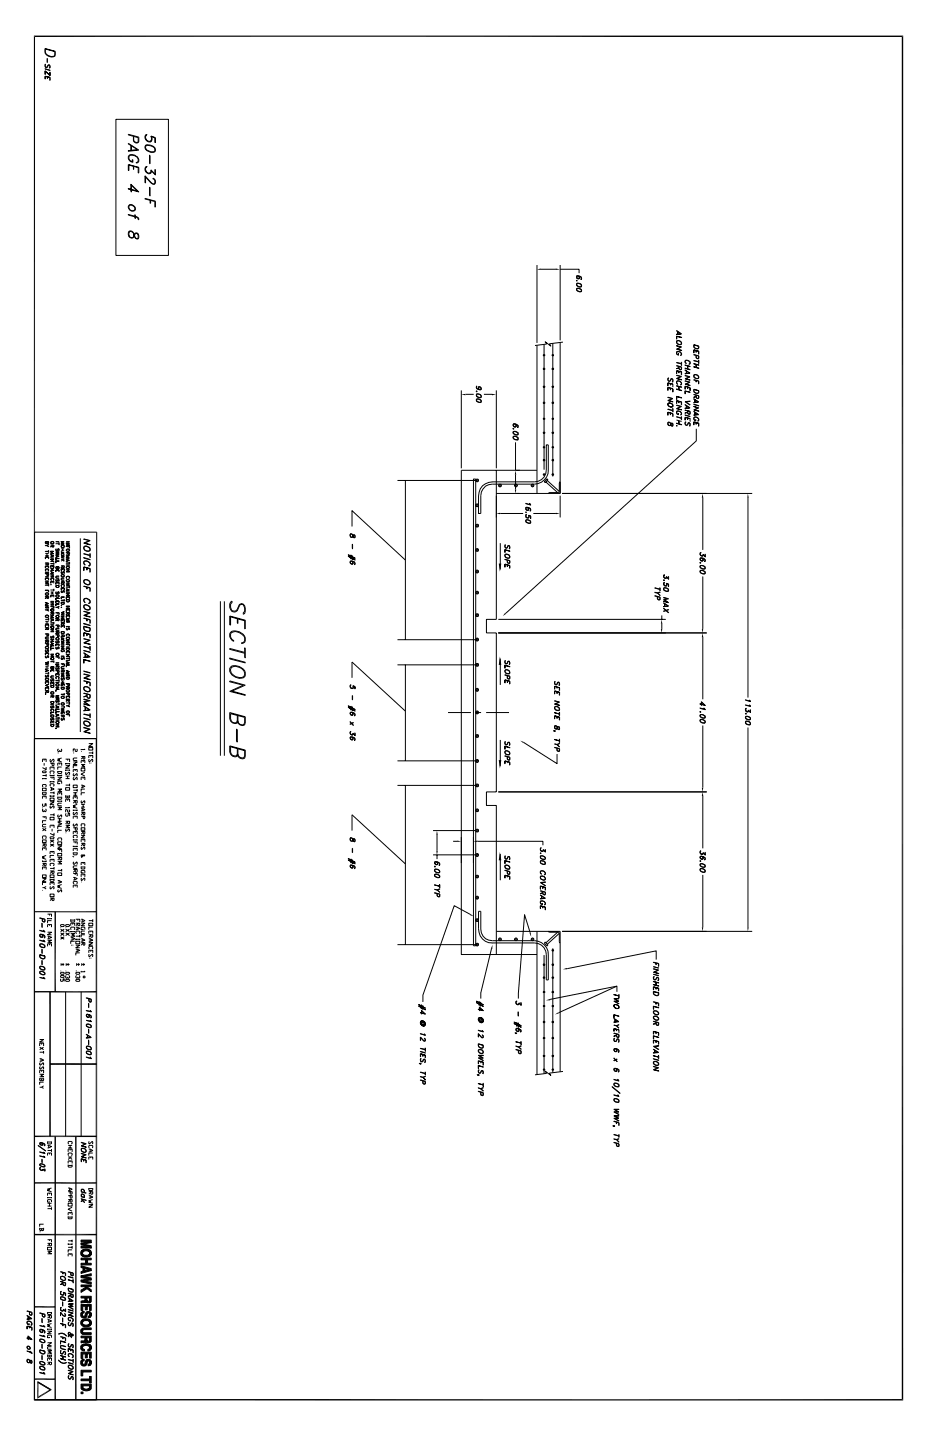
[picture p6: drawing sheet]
<svg xmlns="http://www.w3.org/2000/svg" width="279mm" height="432mm" viewBox="0 0 279 432" stroke-linecap="round" stroke-linejoin="round" font-family="sans-serif">
<g fill="none" stroke="#000" stroke-width=".42">
<path d="M10.2 10.9h260.6M270.6 10.7v409.2M28.9 221.5v198.3M16.6 273.4v24M10.3 297.4h18.7M15 319.1h14M10.3 340.7h18.7M10.3 354.7h18.7M16.6 340.8v79M22.7 340.8v79M10.3 370.2h18.7M10.3 391.9h6.2"/>
<path d="M10.2 419.7h260.6M10.3 413.6h6.2"/>
</g>
<path d="M10.3 10.7v409.2M10.3 221.5h18.7M10.3 273.4h18.7M15 297.4v43.4M11.3 414.1v5.3" fill="none" stroke="#000" stroke-width=".34"/>
<g fill="none" stroke="#000" stroke-width=".3">
<path d="M13.5 14.5l3 .9v1a.92 .92 0 0 1-1.1 .7 1.98 1.98 0 0 1-1.9-2.6zM13.6 14.7l2.9 .8-.2 1.2a1.93 1.93 0 0 1-2.7-2zM13.6 19.3v.7l.3 .2 .6-.8h.3l.2 .5-.1 .5-.1 .1 .1-.3-.1-.7h-.3l-.4 .7h-.4zM14.2 17.5v1.3M13.5 20.6l1.5 .5zM13.5 21.3l1.5 1.4-1.5-1.5 .1 1.1v-1M13.5 22.8l1.5 .4v.9l-.1-.8-1.3-.4-.1 .8zM14.2 23.1v.4l.1-.4M14.9 22.6l.1-1v1.1M34.7 35.8h15.8v40.8h-15.8zM38.5 43l3.1 2-3.1 .3v-.1l2.7-.4zM38.5 49.3l3.1 .9v1.7h-.2v-1.6l-2.8-.8v1.6h-.1z"/>
<path d="M38.6 46.7a1.92 1.92 0 0 1 3 1.7l-.8 .5 .5-.3a1.46 1.46 0 0 0-1.6-2.1 .76 .76 0 0 0-1.1 .5 1.23 1.23 0 0 0 1.1 1.5v-.6h.1v.8a1.36 1.36 0 0 1-1.2-2zM39.2 55.4l2 1.9-2.7-.8v.2l3.1 .8-2.4-2.2v2.2h.2v-2.1M39.2 43.5v1.8M39.4 43.7v1.4M40 40.9v1.1a.88 .88 0 0 0 .6 .8 .88 .88 0 0 0 1-.3v-1.4l-3.1-.8v.1l2.9 .9-.1 1.4a1.01 1.01 0 0 1-1.2-.7v-1.1M40 49.8v1l.1-.9M43.5 52.9l1.9 2.1 .9 .3a1.08 1.08 0 0 0-.5-1.8l.2 .1a1.12 1.12 0 0 1 .3 1.5 1.14 1.14 0 0 1-1.3-.7l-1.5-1.7v2l.1 .1v-1.9M43.5 59.5l3.1 .8v1.8l-.2-.1v-1.6l-2.9-.7zM43.6 43.6a2.36 2.36 0 0 1 3 1.2l-.2 .7a2.42 2.42 0 0 1-2.9-1.2zM43.6 41.5a1.4 1.4 0 0 0 1.6 .9l.2-.4M43.6 43.7a2.74 2.74 0 0 1 2.8 .8M43.6 44.6a2.68 2.68 0 0 0 2.8 .7"/>
<path d="M43.6 51.1a1.33 1.33 0 0 0 1.4 .9l.2-.5M43.8 43.7l-.2 .3 .2 .8M44 40.4l-.4 .4M44 50l-.4 .3M44.2 42.3a1.14 1.14 0 0 1-.1-1.9 1.18 1.18 0 0 0-.6 1.3 1.18 1.18 0 0 0 1.2 .9 .83 .83 0 0 0 .9-1.1l-.2-.6 1 .5v1.3h.2v-1.4l-1.4-.5 .2 1.1-.2 .4-.4 .2M44.7 52l.5-.2v-.9l1.4 1.5M44.8 46.5l.2 .1v2.5h-.2zM44.8 56.2h.2v2.5l-.2-.1zM45 60v.9h.2v-.8M45.2 51.1l1.4 1.4v-1.6h-.2v1.4M45.4 51.1a.79 .79 0 0 1-.8 1 1.18 1.18 0 0 1-1.1-.9 1.18 1.18 0 0 1 .6-1.3l-.3 .2a1.32 1.32 0 0 0 .4 1.8M46.3 44.3v1.2"/>
<path d="M38.6 61.6a1.22 1.22 0 0 1 1.5 .1 1.22 1.22 0 0 1 .3 1.4 1.22 1.22 0 0 1-1.4-.1 1.22 1.22 0 0 1-.4-1.4zM38.6 70.6l.3 .5M38.8 61.6a1.08 1.08 0 0 1 1.2 .2 1.08 1.08 0 0 1 .2 1.2 1.04 1.04 0 0 1-1.3-.1 1.04 1.04 0 0 1-.1-1.3zM38.8 69.5a1.21 1.21 0 0 1 1.4 1.3l.2 .4a.64 .64 0 0 0 .6 .4 .64 .64 0 0 0 .6-.3 1.04 1.04 0 0 0-.8-1.5l-.4 .2-.4 1.1a.85 .85 0 0 1-1.2-.2l-.2-.5zM38.9 69.3l-.3 .4M40.4 64.4l.2 .1v1l-.2-.1zM41.3 65.2l.3 .7v-.3l-.6-.6-2.5-.7v.2l2.9 .9M41.3 70.2l.1 .4-.1 1M41.4 70.3l-.6-.3-.4 .3a.98 .98 0 0 1-1.3 1 1.16 1.16 0 0 1 0-2.1 2.44 2.44 0 0 1 1.5 2.1l.2 .2h.6M161 79.5v23.3M167.9 79.5v22.6M162.2 80.7h4.5"/>
<path d="M167.9 80.7h5.7v1.2M172.8 84.1l.2 .1zM172.9 84.1h.1M172.9 85a.9 .9 0 0 1 1.1 0 .9 .9 0 0 1 .3 1 .9 .9 0 0 1-1.1 0 .9 .9 0 0 1-.3-1zM172.9 86.5a.88 .88 0 0 1 1 0 .88 .88 0 0 1 .4 .9 .88 .88 0 0 1-1 0 .88 .88 0 0 1-.4-.9zM172.9 82.9l.4-.1 1 .5M172.9 83.2a.42 .42 0 0 0 .3 .3 .42 .42 0 0 0 .5-.1M172.9 85.5l.8 .5 .6-.1M172.9 86.6l.6-.1 .8 .4M172.9 86.5v.6M172.9 87l.8 .4 .6-.1M173.2 82.7l-.3 .1v.6l.3 .1"/>
<path d="M173.3 82.8l.4 .4M173.4 82.8l.3 .4-.3 .4M173.5 82.9l.3 .5-.5 .2-.3-.1-.1-.7a.9 .9 0 0 1 1.1 0 .9 .9 0 0 1 .3 1h-.2l.2-.1M174.2 83.1v.6M174.2 85.4v.6M174.2 86.8v.6M174.3 85.5l-.2-.3-1-.2-.2 .7M202.8 99.1l1.5 1-1.5 .2 1.3-.2zM203.1 99.4v.9M203.2 99.5v.7M138.3 117.1v23.3M139.6 118.2h2.4"/>
<path d="M142.8 117.3l.1-.1v.3zM142.9 118.2a.9 .9 0 0 1 1 0 .9 .9 0 0 1 .3 1 .9 .9 0 0 1-1 0 .9 .9 0 0 1-.3-1zM142.9 119.7a.88 .88 0 0 1 1 0 .88 .88 0 0 1 .3 .9 .88 .88 0 0 1-1 0 .88 .88 0 0 1-.3-.9zM142.9 115.9v-.1a.84 .84 0 0 0 .4 .9 .84 .84 0 0 0 1-.1l-.4-.6h-.4l-.1 .3 .1 .5M142.9 116.4l.9 .4 .4-.2M142.9 118.2h.6l.7 .5M142.9 118.7l.7 .5 .6-.1M142.9 119.8l.6-.1 .7 .4M142.9 115.9v.6M142.9 118.2v.6M142.9 119.7v.6M143.5 116.5l.3 .3"/>
<path d="M143.5 116.2l.4-.2 .3 .5M143.7 116l-.2 .3 .2 .5M144 116l.2 .5-.2 .4M144.1 118.6v.6M145.1 118.2h2.4M148.8 117.1v23.3M161 103.5v44.5M162.8 106.5l.3-.2 .3 .2-.3 .2zM162.9 110.5h.4v.3h-.4zM162.9 115.8h.4v.3h-.4zM163.1 103.3v37.6M165.5 106.5l.2-.2 .3 .2-.3 .2z"/>
<path d="M165.6 115.8h.3v.3h-.3zM165.6 110.5h.3v.3h-.3zM165.7 102.9v40M167.9 102.7v45.3h-19.1M168.8 102.6l-4.1 .5 .4 .7-1.7-1.3 .5 .7-3.5 .4M200.2 114.8l1.5 .4-1.4-.3v.8zM200.2 116.1l1.5 .5v.9v-.9l-1.4-.4-.1 .9zM200.2 119.1l1.5 .4-1.3 .6 1.3 .4-1.5-.4 1.3-.6zM200.3 113.4l.1-.1-.1 .3 .1 .7 .5-.2 .2-.5h.4l.2 .2-.2 .8a.52 .52 0 0 0 .2-.6 .52 .52 0 0 0-.5-.3l-.2 .4-.4 .3-.3-.3zM200.9 115v.5l.1-.5M200.9 116.5v.4l.1-.4M201.7 115.2v.8z"/>
<path d="M201.7 116h.1M201.7 117.5h.1M202.8 100.8l1.5 .4-1.4-.3-.1 .8zM202.8 115.7l1.5 .4zM202.8 116.6l1.5 .5zM202.8 118.8l1.5 .5-1.4-.4v.9zM202.8 103.7l1.5 .3-1.3 .7 1.3 .4-1.5-.4 1.3-.6zM202.8 111.1l1.5 .4v.9l-.1-.8-1.3-.4-.1 .8zM202.8 112.5l1.5 .4-1.3 .6 1.3 .4-1.5-.4 1.3-.6zM202.8 103.7h.1M202.9 102.2a.82 .82 0 0 1 1.1 .1 .82 .82 0 0 1 .1 1l-1-.1-.3-.5zM202.9 102.2a.76 .76 0 0 1 1 .1 .76 .76 0 0 1 .1 1l-.9-.2-.2-.3z"/>
<path d="M202.9 114.4v.5l.2 .4-.3-.8a.79 .79 0 0 1 1.1-.1 .79 .79 0 0 1 .2 1.1h-.1a.78 .78 0 0 0 0-1.1 .78 .78 0 0 0-1.1 0zM203 105.4a.97 .97 0 0 1 1.2 1.1l-.2 .1a.78 .78 0 0 0 0-1 .78 .78 0 0 0-1.1-.1v.6l.5 .3v-.3v.4l-.6-.5zM203.5 109.9l.1 .7 .6 .3 .1-.9-1.5-.4 1.4 .5v.7l-.5-.2-.1-.6M203.5 110.3l-.7 .2 .7-.1M203.5 111.4v.4l.1-.4M203.5 116v.8M203.6 116v.8M204.2 109l-1.4-.3 1.4 .4M204.2 108.6l.1 1zM205.3 109.4l1.6 .6zM205.3 110.4l1.6 .5zM205.3 117.2l1.6 .5-1.5-.4-.1 .8z"/>
<path d="M205.3 111l1.6 .9-1.6 .2 1.4-.2zM205.3 112.6l1.6 .4-1.3 .6 1.3 .4-1.6-.4 1.4-.6zM205.3 114.2l1.6 .4-1.3 .6 1.3 .4-1.6-.4 1.4-.6zM205.3 115.8l1.6 .4v.9v-.8l-1.5-.4v.8zM205.3 111h.1M205.6 108l1.1 .3 .2 .8-.4 .2 .2-.2a.78 .78 0 0 0-.3-.9 .78 .78 0 0 0-1 .1l.4 .7-.5-.4zM205.8 111.1v1M206.1 116l.1 .6v-.6M206.1 109.7v.9M206.2 109.8v.8M206.9 117.1h.1M208 109l1.5 .5z"/>
<path d="M208 110l1.5 .5zM208 119.1l.7-.2zM208 103.3l1.5 .5v.5a.91 .91 0 0 1-1.1 .1 .91 .91 0 0 1-.4-1.1zM208 104.9l1.5 .4v.9l-.1-.8-1.3-.4-.1 .8zM208 113.8l1.5 .5v.8l-.1-.8zM208 116.7l1.5 .4v.6a.91 .91 0 0 1-1.1 .1 .91 .91 0 0 1-.4-1.1zM208 119.6l1.5 .9-1.5 .3 1.2-.3zM208 119.6h.1M208.1 112.4a.9 .9 0 0 1 1 0 .9 .9 0 0 1 .3 1 .9 .9 0 0 1-1 0 .9 .9 0 0 1-.3-1zM208.1 112.5a1.02 1.02 0 0 1 1.3 .5l-.1 .4a1.07 1.07 0 0 1-1.2-.3zM208.1 103.4l1.3 .5-.1 .5h-1l-.2-.3zM208.1 116.8l1.3 .3v.5a.78 .78 0 0 1-1.3-.1z"/>
<path d="M208.3 119.9v.8M208.4 119.9v.7M208.7 105.1v.5v-.4M208.7 106.6v.7l.6 .3 .2-.9-1.5-.4 1.4 .4-.1 .8-.5-.2-.1-.7M208.7 114.1v.4v-.4M208.7 118.5v.8l.6 .2 .2-.8-1.5-.5 1.4 .5-.1 .7-.5-.1-.1-.8M208.7 109.3v.9M209.4 108.4l-1.4-.3 1.4 .4M209.4 108l.1 1zM142.9 120.2l.7 .4 .6-.1M144.1 120v.6M153.8 128.5l.2 .2z"/>
<path d="M154 128.6h.1M153.9 129.4l.6-.1 .6 .3 .2 .2v.6a.96 .96 0 0 1-1-.1 .96 .96 0 0 1-.4-.9zM153.9 130.9l.6-.1 .6 .2 .2 .3v.6a.97 .97 0 0 1-1-.1 .97 .97 0 0 1-.4-.9zM153.9 127.3a.99 .99 0 0 1 1.4 .3M153.9 127.6l.3 .4 .5-.2M153.9 129.5l.6-.1 .8 .4M153.9 129.9l.8 .5 .6-.1M153.9 130.9h.6l.8 .5M153.9 131.4l.6 .4h.8M154 129.4v.6M154 130.9v.6M154.2 127.1l-.3 .3 .3 .5"/>
<path d="M154.3 127.1l.4 .5M154.4 127.2l.3 .4-.3 .4M154.5 127.2l.3 .4-.3 .5h-.3l-.3-.4v-.5a.99 .99 0 0 1 1.4 .4v.6h-.2l.2-.1M154.5 132.6v8.4M155.2 127.6v.6M155.2 129.8v.6M155.2 131.2v.6M162.8 134.1l.3-.2 .3 .2-.3 .2zM162.9 125.4l.5 .2-.3 .2-.3-.2zM162.9 129.6h.4v.3h-.4zM165.5 134.1l.2-.2 .3 .2-.3 .2zM165.6 129.6h.3v.3h-.3z"/>
<path d="M165.6 125.4l.4 .2-.3 .2-.2-.2zM200.2 123.6l1.5 .4v.9v-.8l-1.4-.4-.1 .8zM200.3 121a.88 .88 0 0 1 1 0 .88 .88 0 0 1 .3 .9 1 1 0 0 1-1.3-.5l.1-.4a1.07 1.07 0 0 1 1.2 .3l.1 .7a.97 .97 0 0 1-1-.1 .97 .97 0 0 1-.4-.9zM200.3 127.2l.1 .3M200.4 126.7l.5 .1 .2 .8 .6 .1-.2-.8h-.3l-.3 .7h-.4l-.2-.5zM200.4 126.6l-.1 .2M200.9 123.9v.4l.1-.4M201.6 127.1v.6M201.7 123.1l-1.5-.4 1.5 .5M201.7 122.6v1zM201.7 127.1l-.5-.1-.1 .4-.4 .2-.4-.2-.1-.5 .3-.4 .4 .2 .3 .9 .5 .1M202.8 126l1.5 .4z"/>
<path d="M202.8 126.9l1.5 .5zM202.8 127.6l.2 .1zM202.8 120.1l1.5 .4v.9l-.1-.9-1.3-.3-.1 .8zM202.8 121.5l1.5 .4-1.3 .6 1.3 .4-1.5-.3 1.3-.7zM202.9 127.6h.1M202.9 123.3a.9 .9 0 0 1 1 .1 .9 .9 0 0 1 .3 .9h-.1a.77 .77 0 0 0-.2-.9 .77 .77 0 0 0-1 0v.6l.5 .3v-.4v.4l-.4-.1zM203.5 120.4v.4l.1-.4M203.5 126.2v.9M203.6 126.2v.9M204.2 125.4l-1.4-.5 1.4 .5M204.2 124.9l.1 1zM205.3 120.4l1.6-.1-1.3 .2 1.3 1z"/>
<path d="M205.3 121.3l1.6 1-1.6 .2 1.4-.2zM205.3 124.4l1.6 .5zM205.3 125.1l1.6 .4-1.5-.3-.1 .8zM205.3 123h.1M205.4 126.5h.2l-.2 .6 .4 .4 .3-.2 .2-.5h.4l.2 .9-.2 .1 .2-.7-.4-.3-.6 .8-.3-.1-.3-.4zM205.8 121.5v1M206.1 123.2v.6a.51 .51 0 0 0 .8 .4v-.9l-1.6-.3 1.6 .4-.1 .8-.5-.2-.1-.8M206.1 123.6l-.8 .3 .8-.2M206.1 125.4v.4l.1-.4M206.9 125.5v.9zM206.9 126.4h.1M208 121.2l1.5 .5z"/>
<path d="M208 121.9l1.5 .4-1.4 .6 1.4 .4-1.5-.4 1.2-.6zM208 123.3l1.5 1-1.5 .2 1.2-.2zM208 126.5l1.5 .4v.9l-.1-.8-1.3-.4-.1 .8zM208 121.9h.1M208.1 125.1a.83 .83 0 0 1 1.1 .2 .83 .83 0 0 1 0 1 .78 .78 0 0 0-.1-1.1 .78 .78 0 0 0-1 0v.6l.2 .2h.3v-.2v.4l-.6-.6zM208.3 123.6v.8M208.4 123.7v.7M208.7 126.8v.4v-.4M208.7 128.6v3.6l-57 51.7M10.4 159.6h18.6v61.9h-18.6zM105.5 157.9v-4.8l16 14.8M119.2 144.1h23.8"/>
<path d="M121.5 144.1v47.7M141.9 143.6h.7v140h-.7zM142.7 143.7h.7v.6l-.4 .2-.3-.2zM148.8 141v44.7h-3v4.1h3v47.7h-3v4h3v44.7M149.6 145.3h.6v.5l-.3 .2-.3-.2zM150 154h6.8M154.4 145.3h.6l.1 .3-.1 .2-.3 .2-.3-.2-.2-.2zM154.5 142.3v4.5M157.6 153.6h.2l-.1 .1zM157.6 150.9l1.4 .5-.2-.5 .3 .5zM157.7 153.6h.1M157.7 155.9a.88 .88 0 0 1 1 0 .88 .88 0 0 1 .3 1 .88 .88 0 0 1-1 0 .88 .88 0 0 1-.3-1z"/>
<path d="M157.7 152.4l.4-.2 .9 .4M157.7 152.6a.42 .42 0 0 0 .3 .4 .42 .42 0 0 0 .4-.2M157.7 154.9l.5 .4 .3-.2M157.7 156l.6-.1 .7 .4M157.7 155.9v.6M157.7 156.4l.7 .5 .6-.1M157.8 154.3l-.1 .2M157.9 152.1l-.2 .1v.5l.2 .3M157.9 155.2l-.2-.2 .2-.8a.54 .54 0 0 0-.2 .9 .54 .54 0 0 0 .9-.3l-.1-.2 .5 .2 .1 .7v-.8l-.7-.2 .1 .5-.2 .3M158.1 152.2l.3 .3M158.2 152.2l.2 .4-.2 .4M158.3 152.3l.2 .4a.49 .49 0 0 1-.7 .2 .49 .49 0 0 1 0-.8h.3a.82 .82 0 0 1 .9 1.1h-.1l.1-.1"/>
<path d="M159 152.5v.6M159 156.3v.6M159.4 145.3h.6v.5l-.4 .2-.2-.2-.2-.2zM159.9 154h6.8M161 141h-22.7v145.2h22.7M163.6 144.5l3.6 3.2M163.9 143.6l.4 .2-.9 .9-.2-.3zM164 144.1l3.7 3.3M164.4 141a4.2 4.2 0 0 1-4.1 4.2h-12.7a3.3 3.3 0 0 0-3.5 3.4v5.4h-.6v-5.3a4.1 4.1 0 0 1 4.1-4.2M164.4 141.1v-7.7h-.6v7.6a3.5 3.5 0 0 1-3.5 3.5h-12.8M167.9 144.5l-.2 .3-.1 2.8-2.9 .1-.2 .3M167.9 148.6v6.6"/>
<path d="M168.5 148h57M210.7 149.2v15.7M224.2 149.2v60M13.6 166h1zM13.6 166.6h1zM13.6 169.4l.5-.3zM13.6 178l.2-.2h.5l.3 .2a.51 .51 0 0 1-.5 .6 .51 .51 0 0 1-.5-.6zM13.6 179.4l.5-.3zM13.6 162.4h1v.4l-.2 .2-.3-.2-.3 .2zM13.6 168.8h1l-.1 .6-.4-.1v-.4l.2 .5 .2-.1v-.4zM13.6 169.7h1v.6l-.1-.5h-.8l-.1 .5zM13.6 170.8a.47 .47 0 0 1 .6-.2 .47 .47 0 0 1 .2 .6l.1-.5h-.7l-.1 .1 .1 .4z"/>
<path d="M13.6 171.6l1 .1zM13.6 172h1v.4l-.5 .1v-.5l.1 .5h.3v-.5zM13.6 174.2h1l-.9 .6 .9 .1h-1l.8-.6zM13.6 177h1v.5l-.1-.5zM13.6 178.8h1l-.1 .6-.4-.1v-.4l.2 .5 .2-.1v-.4zM13.6 172h.1M13.6 172.9h1M13.6 177h.1M13.7 162.4v.6h.3l.1-.6 .1 .6h.3v-.6M13.7 167l-.1 .5v-.5h1v.5l-.1-.5M13.7 173.4l-.1 .5v-.5h1v.5l-.1-.5M13.7 177.9l.6-.1 .2 .1v.4l-.7 .1z"/>
<path d="M14.1 166v.6zM14.1 167v.3zM14.1 169.8v.3zM14.1 173.4v.2zM14.1 177v.3zM14.1 163.5l.5 .5-.5-.4h-.5l1-.4-.5 .4M14.5 165.3h-.9l.9 .1M14.5 165.1l.1 .6zM14.5 175.4h-.9l.9 .1M14.5 175.1l.1 .6zM15.2 162.6a.54 .54 0 0 1 .9 0v.4a.52 .52 0 0 1-.6 .1 .52 .52 0 0 1-.3-.5zM15.2 163.5h.9z"/>
<path d="M15.2 164l.4-.3zM15.2 175.3h.2zM15.2 176.9h.9zM15.2 177.5h.9zM15.2 178.1h.9zM15.2 165.3h.9l-.7 .4 .7 .4h-.9l.7-.1-.7-.3 .7-.4zM15.2 166.3l.9 .4-.9 .4 .8-.4zM15.2 167.8h.9l-.7 .6h.7h-.9l.8-.6zM15.2 169.6h.9v.5v-.5h-.8l-.1 .5zM15.2 170.4h.9l-.7 .6 .7 .1h-.9l.8-.6zM15.2 171.3l.9 .5-.9 .3 .8-.3zM15.2 172.3h.9l-.7 .6 .7 .1h-.9l.8-.6z"/>
<path d="M15.2 173.6l.2-.2h.5l.2 .5-.2 .1 .2-.4-.3-.2-.5 .1 .1 .5zM15.2 174.4h.9h-.8v.5zM15.2 178.5h.9h-.8v.5zM15.2 163.5h.1M15.2 165.3h.1M15.2 166.3h.1M15.2 167.4h.9M15.2 167.8h.1M15.2 176.9h.1M15.3 162.5l.6-.1 .2 .4-.2 .2h-.5zM15.3 175.3h.1M15.4 166.4v.6"/>
<path d="M15.4 171.4v.6M15.6 163.5l.1 .5h.4v-.5l-.1 .5h-.3v-.5M15.6 169.6v.3l.1-.3M15.6 174.4v.2l.1-.2M15.6 178.5v.3l.1-.3M15.6 177.5v.6M15.7 177.5v.6M16.1 174.4v.5zM16.1 178.5v.5zM16.1 169h-.9h.9M16.1 179h.1M16.1 168.7v.6"/>
<path d="M16.1 176.6v.6M16.1 170.1h.1M16.1 174.9h.1M16.7 163h.9zM16.7 165.5l1 .1zM16.7 166.1l1 .1zM16.7 167.4l1 .1h-.9l-.1 .5zM16.7 168.2l1 .1h-.9l-.1 .5zM16.7 179.5h1h-.9v.5zM16.7 164.7l.2-.1-.1 .4 .2 .2 .6-.6 .1 .1-.1 .5v-.6a.61 .61 0 0 1-.9 .4zM16.7 166.4l1 .4-1 .4 .9-.4zM16.7 170h1v.3l-.1 .3-.4-.3-.2 .3z"/>
<path d="M16.7 174.6h1v.6l-.1-.5h-.8l-.1 .5zM16.7 175.6h1v.3l-.2 .3h-.5zM16.7 162.4h1M16.7 163h.1M16.8 170l.1 .5h.2l.1-.5 .1 .5h.3v-.5M16.8 170.9l-.1 .5v-.5h1v.5l-.1-.5M16.8 172.9l.9-.1h-.7l-.2 .2 .2 .4h.7h-.8zM16.8 173.8l.1 .5h.2l.4-.6 .2 .4-.1 .3v-.6h-.2l-.5 .6zM16.8 175.6l.1 .5 .2 .1 .5-.2v-.4M16.9 178.5h.7v.5h-.6zM16.9 177.4v.6h.2l.4-.6 .2 .3-.1 .3v-.5h-.2l-.5 .6-.2-.2zM17 166.5v.6"/>
<path d="M17 166.6v.4M17.2 165.6v.5zM17.2 170.9v.3zM17.2 174.7v.3zM17.6 162.7l.1 .7zM18.3 163.7a.54 .54 0 0 1 1 0v.4a.52 .52 0 0 1-.6 .1 .52 .52 0 0 1-.4-.5zM18.3 164.6h1zM18.3 165.2h1zM18.3 168.3l.6-.4zM18.3 169.6h1zM18.3 170.1l.4-.2zM18.3 172.5a.54 .54 0 0 1 1 0v.4a.52 .52 0 0 1-.6 .1 .52 .52 0 0 1-.4-.5z"/>
<path d="M18.3 174.4h1zM18.3 174.9l.4-.3zM18.3 179h1h-.9v.5zM18.3 162.4h1l-.8 .4 .8 .3h-1h.8l-.8-.3 .8-.4zM18.3 165.5l1 .3-1 .4 .9-.4zM18.3 166.7l1-.4-.8 .4 .8 .1-.8 .3 .8 .3-1-.3 .9-.3zM18.3 170.5h1v.6v-.5h-.9l-.1 .5zM18.3 176.2h1v.6v-.5h-.9l-.1 .5zM18.3 177.3l.2-.2-.1 .5 .2 .1 .6-.6 .1 .5-.1-.5-.5 .6-.4-.2zM18.3 162.4h.1M18.3 165.5h.1M18.3 167.7h1"/>
<path d="M18.3 169.6h.1M18.3 174.4h.1M18.4 163.6l.7-.1 .2 .4-.2 .2h-.5zM18.4 172.4l.7-.1 .2 .4-.2 .2h-.5zM18.4 171.4v.5h.3l.5-.6 .1 .6v-.3l-.3-.2-.5 .6zM18.4 173.5v.4l.9 .1h-.8l-.2-.3 .2-.3h.8zM18.5 175.3h.7l.1 .5-.2 .1 .2-.2-.2-.4h-.5l-.2 .1 .1 .5-.2-.2zM18.6 165.6v.5zM18.7 167.7l.6 .6-.6-.6M18.7 169.6l.1 .5h.5v-.5l-.1 .5h-.3l-.1-.5M18.7 170.6v.2l.1-.2M18.7 174.4l.1 .5h.5v-.5l-.1 .5h-.3l-.1-.5"/>
<path d="M18.7 176.3v.3l.1-.3M18.7 164.6v.6M18.8 164.6v.6M19.3 180h-1l1 .1M19.3 171.1h.1M19.3 176.8h.1M19.3 179.7v.6M19.8 166.3l.6-.3zM19.8 170.1l.3-.3h.5l.3 .4-.3 .3h-.5zM19.8 162.9h1.1l-.9 .6h.9h-1.1l.9-.6zM19.8 163.9h1.1v.5l-.1-.5zM19.8 165.7h1.1l-.1 .6-.4-.1v-.5l.1 .6 .3-.1v-.5z"/>
<path d="M19.8 166.6h1.1l-.9 .4 .9 .4h-1.1l.8-.1-.8-.3 .8-.3zM19.8 167.6l1.1 .4-1.1 .4 .9-.4zM19.8 169.4l1.1 .1zM19.8 170.8h1.1l-.9 .6 .9 .1h-1.1l.9-.6zM19.8 173a.48 .48 0 0 1 .7-.2 .48 .48 0 0 1 .2 .7l.1-.6h-.7l-.2 .1 .2 .5zM19.8 174.8h1.1l-.9 .6 .9 .1h-1.1l.9-.6zM19.8 176.5l1.1 .4-1.1 .4 .9-.4zM19.8 177.5l1.1 .1zM19.8 177.9h1.1l-.9 .6 .9 .1h-1.1l.9-.6zM19.8 179h1.1v.5l-.1-.5h-.9l-.1 .5zM19.8 179.8h1.1v.3l-.3 .4h-.5zM19.8 162.4h1.1"/>
<path d="M19.8 162.9h.1M19.8 163.9h.1M19.9 179.9h.9v.4l-.7 .1zM20.1 164.6h.5l.3 .5-.3 .2h-.5l-.3-.2zM20.1 173.8h.5l.3 .4-.3 .3h-.5l-.3-.3zM20.1 167.7v.6M20.1 176.6v.6M20.2 167.8v.4M20.2 176.7v.4M20.4 163.9v.2zM20.4 179v.3zM20.8 168.8h-1l1 .1"/>
<path d="M20.8 168.5l.1 .6zM20.8 176h-1l1 .1M20.8 175.7l.1 .6zM24.1 161.4v58.1M25.1 164.1a1.16 1.16 0 0 1 1.3-.1 1.16 1.16 0 0 1 .6 1.2 1.23 1.23 0 0 1-1.9-1.1zM25.1 161.6l1.9 .5-1.7 .8 1.7 .5-1.9-.5 1.7-.8zM25.1 167.2l1.9 .7-1.9-.5zM25.1 170l1.9 .5v1.1v-1l-1.8-.5-.1 1zM25.1 175.7l1.9 .5v1.1v-1zM25.2 174a1.23 1.23 0 0 1 1.8 1.1 1.15 1.15 0 0 1-1.3 .1 1.15 1.15 0 0 1-.5-1.2zM25.2 168.4a1.17 1.17 0 0 1 1.3 0 1.17 1.17 0 0 1 .5 1.2l-.5 .1 .3-.1a1 1 0 0 0-.4-1.1 1 1 0 0 0-1.2 0l.3 1a.81 .81 0 0 1-.3-1.1zM25.3 164a1.1 1.1 0 0 1 1.6 1.1 1.02 1.02 0 0 1-1.2 0 1.02 1.02 0 0 1-.4-1.1z"/>
<path d="M25.3 174a1.05 1.05 0 0 1 1.1 .1 1.05 1.05 0 0 1 .5 1 1.05 1.05 0 0 1-1.2 0 1.05 1.05 0 0 1-.4-1.1zM25.3 179.5a1.26 1.26 0 0 1 1.7 1.3l-.5 .2 .4-.2a1.04 1.04 0 0 0-.5-1.1 1.04 1.04 0 0 0-1.2 .1l.3 .9-.4-.6zM26 170.3v.6l.1-.6M26 176.1v.5l.1-.5M27 166.5l-1.9-.5 1.9 .6M27 166v1.2zM104.4 166.3l2.1 1.1zM104.4 166.8l2.1 1.1zM105 168.5l.8-.1 .6 .4M105 168.7l.4 .4h.3l.1-.2M105 160.8l.2 .2M105.1 160.2h.3l.5 1 .5 .1-.1-.9h-.4l-.2 .6-.3 .1-.3-.2z"/>
<path d="M105.2 166.4l.1 1.2zM105.2 160.1l-.2 .2M105.3 168.3l-.3 .2 .3 .5M105.4 168.3l.4 .4M105.5 168.3l.3 .2v.5l-.3 .1M105.6 166.7l.1 1.1zM105.6 163.2l.1 1.4zM105.7 168.4l.2 .5a.46 .46 0 0 1-.8 0 .46 .46 0 0 1 .3-.7 .82 .82 0 0 1 1 1.1v-.1M106.3 160.5v.8M106.3 168.7v.6M106.4 160.6l-.5-.1-.1 .5-.4 .2a.66 .66 0 0 1-.3-1.1h.3l.4 .3 .1 .7 .5 .1M142.7 177.4l.3-.1 .4 .1v.6h-.7z"/>
<path d="M142.7 164.6l.3-.1 .4 .1v.6h-.7zM142.7 171.1l.3-.2 .4 .2v.6l-.4 .1-.3-.1zM150 162.9v7.8M151.3 164.8l1.6 .5-1.5-.4-.1 .8zM151.3 167.7l1.6 .4-.1 .8-.7-.2v-.8l.1 .8 .4 .2 .2-.8zM151.3 169.1l1.6 .5v.8l-.1-.8-1.4-.4-.1 .9zM151.4 166.3a.87 .87 0 0 1 1.1 0 .87 .87 0 0 1 .2 1.1 .93 .93 0 0 1-1-.2 .93 .93 0 0 1-.3-.9zM151.4 163.4l.1 .8 .3 .1 .3-.2 .2-.5a.56 .56 0 0 1 .6 .4 .56 .56 0 0 1-.2 .6v-.9l-.4-.1-.2 .6-.3 .2-.5-.5zM151.5 166.3a.72 .72 0 0 1 1 .1 .72 .72 0 0 1 0 1l-1-.5zM152.1 169.4v.5v-.4M197.1 178.9v.7l.6 .3 .2-.9-1.6-.4 1.5 .5-.1 .7-.6-.3v-.5M197.1 177.8l.8 .8-.8-.7-.8-.3 .8 .2 .8-.3-.8 .4"/>
<path d="M197.8 176.7l-1.5-.5 1.5 .6M197.8 176.2l.1 1zM198.9 173.9l.3 .1zM198.9 179.1l1.5 .4-1.2 .3 1.2 .9-1.5-.4 1.2 .3-1.2-.9 1.2-.2zM199.1 174h.1M199 176.3a.88 .88 0 0 1 1 0 .88 .88 0 0 1 .4 1 .88 .88 0 0 1-1 0 .88 .88 0 0 1-.4-1zM199 172.9l.3 .5 .5-.2M199 172.6l.2-.2-.2 .5 .3 .5M199 175.2l.3 .5 .5-.2M199 174.9l.2-.2-.2 .5 .3 .5M199 176.3h.8l.6 .5M199 176.8l.8 .5 .6-.1"/>
<path d="M199.1 176.3v.6M199.2 172.4l-.3 .5 .4 .6h.4l.1-.5M199.2 174.7l-.3 .4 .4 .6h.5v-.7l.6 .2v.7v-.8l-.6-.2v.5l-.2 .3M199.5 173.4l.3-.5 .6 .7M199.8 172.9l.6 .8v-.8v.6M200.3 176.7v.6M209.8 168.7l.3 .1zM210 168.7h.1M209.9 169.6a.96 .96 0 0 1 1 .1 .96 .96 0 0 1 .5 .9 .96 .96 0 0 1-1 0 .96 .96 0 0 1-.5-1zM209.9 171.1a.96 .96 0 0 1 1 0 .96 .96 0 0 1 .5 .9 .96 .96 0 0 1-1 0 .96 .96 0 0 1-.5-.9zM209.9 166.3l.4 .4 .5-.2M209.9 167.5l.2-.1h.7l.6 .5"/>
<path d="M209.9 167.8l.4 .4 .5-.3M209.9 169.6h.9l.6 .5M209.9 170.1l.9 .5 .6-.1M209.9 171.2l.6-.1 .9 .4M209.9 171.6l.6 .4h.9M210 169.6v.6M210 171.1v.6M210.1 165.7l-.2 .2M210.3 167.4l-.4 .2 .4 .5M210.3 167.4l.5 .4M210.4 166.8l.4-.6 .6 .7M210.4 167.4l.4 .5-.4 .3"/>
<path d="M210.6 167.4l.3 .5a.49 .49 0 0 1-.9 .1 .49 .49 0 0 1 .3-.7 .84 .84 0 0 1 .9 .2 .84 .84 0 0 1 .2 .9h-.2l.2-.1M210.7 172.9v15.7M210.8 166.3l.6 .7v-.8v.6M210.9 166.3v.1a.54 .54 0 0 1-.9 .1 .54 .54 0 0 1 .2-.8l-.3 .6 .4 .4M211.3 167.8v.6M211.3 170v.6M211.3 171.4v.6M13.6 184.7l.2-.2h.5l.3 .2a.51 .51 0 0 1-.5 .5 .51 .51 0 0 1-.5-.5zM13.6 185.7h.9zM13.6 186.3h1zM13.6 186.9h1zM13.6 199.8h1z"/>
<path d="M13.6 180.6l1 .4-1 .3 .8-.3zM13.6 181.7h1l-.9 .6h.9h-1l.8-.6zM13.6 188.2h1l-.1 .6-.4-.1v-.4l.1 .4h.3v-.4zM13.6 190h1l-.1 .6h-.4v-.5l.2 .5h.2v-.5zM13.6 191.2l.3-.2h.7l-.9 .2v.4l.9 .1h-.7zM13.6 192h1l-.1 .6-.4-.1v-.4v.3l.4 .1v-.4zM13.6 192.9h1l-.1 .6-.4-.1v-.4l.2 .5 .2-.1v-.4zM13.6 196.8l.1-.2v.5l.2 .1 .5-.6 .2 .2-.2 .4v-.6a.61 .61 0 0 1-.8 .5zM13.6 198.8l1-.4-.9 .4 .9 .1-.9 .3 .9 .2-1-.2 .8-.3zM13.6 180.6h.1M13.6 185.7h.1M13.6 181.7h.1"/>
<path d="M13.7 187.3l-.1 .5v-.5h1v.5l-.1-.5M13.7 194.9v.5h.3l.3-.6 .3 .4-.2 .3 .1-.6h-.2l-.6 .6zM13.7 195.8l-.1 .5v-.5h1v.5l-.1-.5M13.7 184.6l.6-.1 .2 .1v.4l-.7 .1zM13.7 193.9a.55 .55 0 0 1 .9 .4l-.3 .2h-.5l-.2-.2zM13.8 193.9h.5l.2 .2a.42 .42 0 0 1-.4 .4 .42 .42 0 0 1-.4-.4zM13.8 180.7v.5M13.9 180.7v.5M14.1 186.3v.6zM14.1 187.3v.3zM14.1 195.8v.3zM14.1 199.8v.6z"/>
<path d="M14.1 182.8l.5 .5-.5-.4h-.5l1-.3-.5 .3M14.1 188.4l-.5 .4 .5-.3M14.1 192.2l-.5 .4 .5-.3M14.5 185.4l.1 .6zM15.2 188l.2-.2 .7 .1a.43 .43 0 0 1-.4 .5 .43 .43 0 0 1-.4-.5l.5-.1 .3 .5-.7 .1zM15.2 191.7h.9zM15.2 192.2l.9 .1zM15.2 193.6l.9 .1h-.8l-.1 .5zM15.2 194.4h.9h-.8l-.1 .6zM15.2 197.4l.2-.2 .7 .1a.43 .43 0 0 1-.4 .5 .43 .43 0 0 1-.4-.5l.5-.1 .3 .5-.7 .1zM15.2 180.3l.9 .1zM15.2 180.7h.9l-.7 .6 .7 .1h-.9l.8-.6z"/>
<path d="M15.2 181.7h.9v.6v-.5zM15.2 184.5h.9l-.7 .4 .7 .4h-.9l.7-.1-.7-.3 .7-.3zM15.2 185.6l.9 .3-.9 .4 .8-.4zM15.2 187.3l.9 .1zM15.2 188.8h.9l-.7 .6 .7 .1h-.9l.8-.6zM15.2 192.6l.9 .4-.9 .3 .8-.3zM15.2 196.1h.9l-.7 .6 .7 .1h-.9l.8-.6zM15.2 185.6h.1M15.3 182.8l.6-.1 .2 .1-.2 .5h-.5l-.2-.5 .2-.2 .7 .2a.43 .43 0 0 1-.4 .5 .43 .43 0 0 1-.4-.5zM15.4 190.7v.6l.6-.6v.7v-.7l-.6 .7-.2-.3zM15.4 185.6v.6M15.4 192.7v.6"/>
<path d="M15.6 181.8v.3l.1-.3M15.6 183.7l.1 .5h.3l.1-.6h-.9l.9 .1-.2 .5-.2-.1v-.4M15.6 183.9l-.4 .3 .4-.3M15.6 200v.5h-.3v-.5h.8h-.9v.3l.2 .2 .3-.2M15.6 191.7v.5M15.7 200v.5h.3l.1-.5v.5h-.2l-.3-.2M15.7 191.7v.5M16.1 186.7h-.9l.9 .1M16.1 198.3h-.9l.9 .1M16.1 186.5v.6M16.1 198.1v.6M16.1 182.3h.1"/>
<path d="M16.7 181.1l1 .1h-.9l-.1 .5zM16.7 184.8l.7-.3 .3 .5-.2 .2h-.5zM16.7 183.7h1v.6l-.1-.5zM16.7 185.6h1v.3l-.3 .3-.2-.6 .1 .5h.3v-.5zM16.7 187.4h1l-.1 .6-.4-.1v-.4l.2 .5 .2-.1v-.4zM16.7 188.6l.3-.2h.7l-.9 .2 .1 .3 .8 .1h-.7zM16.7 189.4h1l-.1 .6-.4-.1v-.4l.2 .5 .2-.1v-.4zM16.7 190.3h1l-.1 .6-.4-.1v-.4l.2 .5 .2-.1v-.4zM16.7 194.2l.2-.2v.6l.5-.6 .3 .4-.1 .2v-.5l-.1-.1-.3 .5-.3 .1zM16.7 196.9h1v.6l-.1-.5zM16.7 199.2h1l-.8 .6h.8h-1l.9-.6zM16.7 185.6h.1"/>
<path d="M16.7 198.8h1M16.7 199.2h.1M16.8 180.2l-.1 .5v-.5h1v.5l-.1-.5M16.8 192.2l.1 .6h.2l.4-.6 .2 .4-.1 .2v-.6h-.2l-.5 .6zM16.8 193.2l-.1 .5v-.5h1v.5l-.1-.5M16.9 191.2a.55 .55 0 0 1 .8 .5l-.2 .2h-.5l-.3-.2zM17 191.2h.5l.1 .3a.42 .42 0 0 1-.4 .4 .42 .42 0 0 1-.4-.4zM17 195.9h.5l.2 .2a.51 .51 0 0 1-.5 .6 .51 .51 0 0 1-.5-.6zM17 196l.4-.1 .2 .2v.3l-.6 .2-.2-.3zM17.2 180.2v.4zM17.2 183.8v.2zM17.2 193.2v.3z"/>
<path d="M17.2 197v.2zM17.2 182.1l.5 .3-1-.2 1-.5-.5 .5M17.2 185.8l-.5 .4 .5-.3M17.2 189.6l-.5 .4 .5-.3M18.3 181.6l.2 .1zM18.3 182.1l.2 .1zM18.3 184.7l1 .1zM18.3 185.3l1 .1zM18.3 187.2l.4-.3zM18.3 190.4h1zM18.3 190.9l.4-.3zM18.3 180.6h1v.5a.54 .54 0 0 1-1-.2z"/>
<path d="M18.3 183.7l1-.3-.8 .3 .8 .2-.8 .3 .8 .3-1-.3 .9-.3zM18.3 185.7h1v.6v-.5h-.9l-.1 .5zM18.3 187.5h1v.6v-.5h-.9l-.1 .5zM18.3 189.4h1v.5a.54 .54 0 0 1-1-.2zM18.3 191.1l1 .5-1 .3 .9-.3zM18.3 192.4l1-.3-.8 .3 .8 .2-.8 .2 .8 .3-1-.3 .9-.2zM18.3 193.3l1 .1zM18.3 193.8h1l-.8 .6h.8h-1l.9-.5zM18.3 196.7l1 .1zM18.3 197.3l.2-.1-.1 .5h.2l.6-.5 .1 .5-.1-.5-.5 .5zM18.3 199h1v.6v-.5zM18.3 190.4h.1"/>
<path d="M18.4 181.6h.1M18.4 182.1h.1M18.4 180.6h.9v.3l-.2 .3h-.5zM18.4 189.5h.9v.2l-.2 .3h-.5zM18.4 195l.1 .4 .2-.2-.1 .3-.3-.3 .3-.4 .7 .2-.2 .5 .2-.3a.47 .47 0 0 0-.4-.4 .47 .47 0 0 0-.5 .2zM18.6 191.2v.6M18.7 185.8v.3l.1-.3M18.7 186.7v.3l.4 .3 .2-.7h-1l1 .1-.2 .5-.3-.2v-.3M18.7 187.6v.2l.1-.2M18.7 190.4l.1 .5h.5v-.5l-.1 .5h-.3l-.1-.5M18.7 199.1v.3l.1-.3M18.7 184.8v.5"/>
<path d="M18.8 184.8v.5M19.3 186.3h.1M19.3 188.1h.1M19.3 199.6h.1M19.8 181.7l1.1 .1zM19.8 182.3l1.1 .1zM19.8 184.2l.6-.3zM19.8 199.4h1.1h-1l-.1 .6zM19.8 182.8h1.1v.6l-.1-.6h-.9l-.1 .6zM19.8 183.7h1.1v.3l-.4 .3-.1-.6v.5h.4v-.5zM19.8 185.9h1.1l-.9 .6h.9h-1.1l.9-.6zM19.8 187.8l1.1 .1z"/>
<path d="M19.8 188.4l.2-.1v.6l.5-.6 .4 .3-.2 .3 .1-.5-.2-.1-.2 .5-.4 .1zM19.8 192.2h1.1l-.9 .6h.9h-1.1l.9-.6zM19.8 193.2h1.1v.5l-.1-.5zM19.8 194.4h1.1v.3l-.3 .3h-.5zM19.8 196.2h1.1l-.9 .6 .9 .1h-1.1l.9-.6zM19.8 198l1.1 .1zM19.8 198.3l1.1 .5-1.1 .3 .9-.3zM19.8 183.7h.1M19.8 185.5h1.1M19.8 185.9h.1M19.8 192.2h.1M19.8 193.2h.1"/>
<path d="M19.8 194h1.1M19.9 191.2a.46 .46 0 0 1 .7-.1 .46 .46 0 0 1 .1 .6 .48 .48 0 0 1-.6 .1 .48 .48 0 0 1-.2-.6zM19.9 184.6l-.1 .5v-.5h1.1v.5l-.1-.5M19.9 194.4h.9v.5l-.5 .1zM19.9 195.4l-.1 .5v-.5h1.1v.5l-.1-.5M20 191.2h.8v.5h-.7zM20.1 190.1h.5l.3 .5-.3 .2 .2-.5-.5-.2-.4 .3 .2 .4-.3-.2zM20.1 198.4v.6M20.2 198.5v.4M20.4 181.8v.5zM20.4 182.8v.3zM20.4 184.6v.3z"/>
<path d="M20.4 193.2v.3zM20.4 195.4v.3zM20.8 197.4h-1l1 .1M20.8 197.2l.1 .5zM25.1 197.7l1.9 .6-1.8-.5-.1 1.1zM25.1 183.3l1.9 .5-1.7 .7 1.7 .5-1.9-.5 1.7-.7zM25.1 185.3l1.9 .5v1.1v-1zM25.1 186.9l1.9 .7-1.9-.5zM25.1 187.8l1.9 .5v.9a1.26 1.26 0 0 1-1.5-.1 1.26 1.26 0 0 1-.4-1.3zM25.1 189.7l1.9 .5v1.1v-1l-1.8-.5-.1 1zM25.1 191.5l1.9 .5-1.7 .8 1.7 .5-1.9-.5 1.7-.8zM25.1 195l1.9 .6z"/>
<path d="M25.1 195.7l1.9 1.3-1.9 .2 1.7-.3zM25.2 181.5a1.24 1.24 0 0 1 1.8 1.3 1.16 1.16 0 0 1-1.4 0 1.16 1.16 0 0 1-.4-1.3zM25.2 187.9l1.8 .5v.5a1.05 1.05 0 0 1-1.3 .2 1.05 1.05 0 0 1-.5-1.2zM25.3 181.6a1.1 1.1 0 0 1 1.6 1.1 1.02 1.02 0 0 1-1.2 0 1.02 1.02 0 0 1-.4-1.1zM25.5 196.1v1.1M25.6 196.1v1M26 185.6l.1 .6v-.6M26 190v.6l.1-.6M27 194.4l-1.9-.5 1.9 .5M27 193.8v1.2zM66.1 180.3v46.3M67.3 180.3v46.3"/>
<path d="M68.9 184.7l4.6 1.3v2.6l-.1-.1v-2.3l-4.3-1.2v2.4l-.2-.1zM68.9 197.3l4.6 1.3v.2l-4.6-1.2zM69.1 180.6l.4-.4-.1 .6a2.05 2.05 0 0 0 .1 2.3l.7 .2 .7-.3 .7-1.3a.94 .94 0 0 1 1.3-.5 2.72 2.72 0 0 1 .5 2.7l-.5 .3 .2-.6a2.05 2.05 0 0 0-.2-2.3l-.5-.1a2.29 2.29 0 0 0-1.2 1.9l-.6 .3a1.32 1.32 0 0 1-1.7-1.3v-.9zM69.1 189.6a2.92 2.92 0 0 1 4.4 2.6l-.1 .4-1 .4v-.2l.7-.3a1.57 1.57 0 0 0-.7-2.4 2.16 2.16 0 0 0-3.3 0 1.75 1.75 0 0 0 1 2v.2a2.03 2.03 0 0 1-1-2.7zM71.2 185.6v1.2l.1 .1v-1.3M73.4 195.6l-4.5-1.2v.3l4.5 1.2M73.4 194.3l.1 .1v2.8h-.1zM119.2 191.8h23.8M119.2 199.4h23.8M121.5 199.4v28.7M142.7 191.5l.3-.2 .4 .2v.6l-.4 .1-.3-.1zM149.4 185.7h50.2"/>
<path d="M149.4 189.8h62.5M150 197.5v7.9M151.3 199.4l1.6 .6-1.5-.4-.1 .8zM151.4 198.1l.1-.1a.54 .54 0 0 0-.1 .7 .54 .54 0 0 0 .6 .2l.2-.5 .5-.1 .2 .4-.2 .7v-1.1h-.4l-.2 .6-.3 .2-.4-.2zM198.4 184.5v1.2M198.4 187v1.6M198.9 180.7l1.5 1-1.5 .2 1.4-.2zM198.9 183.3l1.5-.5zM198.9 182.3l1.5 1.5zM199.3 181v.9M199.3 181.1v.7M210.7 191.1v18.6"/>
<path d="M13.6 200.4h1zM13.6 201.9h.9zM13.6 208.1l.1-.1v.2zM13.6 200.7l1 .4-1 .3 .8-.3zM13.6 205.5l1-.3-.9 .3 .9 .5zM13.6 207.1h1l-.1 .6-.4-.1v-.5l.2 .6 .2-.1v-.5zM13.6 200.7h.1M13.6 201.9h.1M13.7 202.5v.5h.3l.3-.6 .3 .4-.2 .3 .1-.6h-.2l-.6 .6zM13.7 204.4l-.1 .5v-.5h1v.5l-.1-.5M13.7 206.2l-.1 .5v-.5h1v.5l-.1-.5M13.7 203.4a.45 .45 0 0 1 .6 0 .45 .45 0 0 1 .1 .6 .45 .45 0 0 1-.6 0 .45 .45 0 0 1-.1-.6z"/>
<path d="M13.8 203.4l.7 .1v.4l-.7 .1-.1-.2zM13.8 200.8v.5M13.9 200.8v.5M14.1 204.4v.3zM14.1 206.2v.4zM14.1 207.3l-.5 .4 .5-.3M14.5 201.6l.1 .6zM15.2 207.7a.54 .54 0 0 1 .9 0v.3a.52 .52 0 0 1-.6 .2 .52 .52 0 0 1-.3-.5zM15.2 208.5h.9zM15.2 209l.4-.2zM15.2 213.6l.9 .1h-.8l-.1 .5zM15.2 200.9h.9h-.8v.5z"/>
<path d="M15.2 204.6h.9v.6v-.5h-.8l-.1 .5zM15.2 205.5h.9h-.8v.5a.48 .48 0 0 0 .6 .1 .48 .48 0 0 0 .2-.6l-.2 .6h-.5zM15.2 210.4h.9h-.8v.4l.2 .2 .5-.1 .1-.5v.4l-.7 .2zM15.2 211.3l.9 .1zM15.2 211.9l.2-.2-.1 .5 .1 .1 .6-.6 .1 .5-.1-.5-.5 .6-.3-.2zM15.2 212.9l.2-.2h.5l.2 .5-.2 .1 .2-.4-.3-.2-.5 .1 .1 .5zM15.2 216.4h.9h-.8v.5zM15.2 217.2h.9h-.8v.4l.2 .2 .5-.1 .1-.5v.4l-.6 .3-.3-.3zM15.2 208.5h.1M15.3 207.6l.6-.1 .2 .3-.2 .3h-.5zM15.3 214.5l.6-.1 .2 .4-.2 .2h-.5zM15.3 202.8l.1 .5h.7h-.7l-.2-.2 .2-.4h.7z"/>
<path d="M15.3 203.8l.1 .5 .6-.6v.7v-.7l-.6 .7-.2-.3zM15.3 215.4v.6h.2l.5-.6 .1 .6-.1-.6h-.1l-.5 .6zM15.4 214.4h.6l.1 .5a.46 .46 0 0 1-.6 .2 .46 .46 0 0 1-.1-.7zM15.6 200.9v.2l.1-.2M15.6 204.7v.2l.1-.2M15.6 208.5l.1 .5h.4v-.5l-.1 .5h-.3v-.5M15.6 216.4v.2l.1-.2M16.1 200.9v.5zM16.1 216.4v.5zM16.1 201.4h.1M16.1 205.2h.1M16.1 216.9h.1"/>
<path d="M16.5 207.1l.2 .1 .2-.1h-.3M16.5 218.3l.4 .2v-.2l-.3 .1M16.7 205.3l.3-.3h.5l.2 .5-.2 .2h-.5zM16.7 211.1h.9zM16.7 212.7h1h-.9v.5zM16.7 213.4h1h-.9v.5zM16.7 216.5l.3-.2h.5l.2 .4-.2 .3h-.5zM16.7 201.1h1l-.1 .5h-.4v-.5l.2 .5h.2v-.5zM16.7 202h1v.6l-.1-.5h-.8l-.1 .5zM16.7 203.1a.48 .48 0 0 1 .7-.3 .48 .48 0 0 1 .2 .7v-.5l-.6-.1-.2 .2 .2 .4zM16.7 204.6l1 .1zM16.7 206h1l-.8 .6 .8 .1h-1l.9-.6z"/>
<path d="M16.7 209h1l-.8 .6h.8h-1l.9-.6zM16.7 211.6l1 .4-1 .3 .9-.3zM16.7 214.1l1 .3-1 .5 .9-.5zM16.7 215.9l1 .1zM16.7 217.3h1l-.8 .6 .8 .1h-1l.9-.6zM16.7 211.6h.1M16.7 214.1h.1M16.7 207.1v.1M16.7 218.4v.1M16.7 208.6h1M16.7 209h.1M16.7 211.1h.1"/>
<path d="M16.9 207.1h.1M16.9 218.4h.1M16.8 200.2l.1 .5h.2l.4-.6 .2 .4-.1 .3v-.6h-.2l-.5 .6zM16.8 210l.1 .5 .5-.6 .3 .5-.1 .2v-.6l-.1-.1-.6 .7zM17 211.7v.5M17 214.2v.6M17 214.3v.4M17.2 202.1v.2zM17.6 204h-.9l.9 .1M17.6 203.8l.1 .6zM17.6 210.8l.1 .6zM17.6 215.3h-.9l.9 .1"/>
<path d="M17.6 215l.1 .6zM18.3 204.2h1zM18.3 204.8l1 .1zM18.3 209l.3-.2h.5l.2 .5-.7 .1zM18.3 212h1zM18.3 212.6l1 .1zM18.3 213.2h1zM18.3 215l.4-.2zM18.3 201.8h1l-.8 .6 .8 .1h-1l.9-.6zM18.3 202.8l1 .1zM18.3 205.2h1h-.9v.5zM18.3 206h1v.6a.54 .54 0 0 1-1-.2z"/>
<path d="M18.3 213.6h1h-.9v.5zM18.3 215.5l.2-.1-.1 .5 .2 .1 .6-.6 .1 .5-.1-.5-.5 .6-.4-.2zM18.3 212h.1M18.4 208.9l.5-.1 .4 .4-.6 .2-.3-.1zM18.4 210.9l.7-.1 .2 .3-.2 .3h-.5zM18.4 200l.1 .5h.8h-.7l-.3-.2 .3-.4h.7zM18.4 206.1h.9v.3l-.2 .2h-.5zM18.5 210.8h.7l.1 .5a.46 .46 0 0 1-.7 .1 .46 .46 0 0 1-.1-.6zM18.5 203.2v.6l.6-.6 .2 .6-.2-.5-.6 .5-.2-.2zM18.7 201v.3l.5 .2 .1-.6h-1l1 .1-.2 .5-.3-.2v-.3M18.7 201.1l-.4 .4 .4-.3M18.7 205.2v.3l.1-.3"/>
<path d="M18.7 213.6v.3l.1-.3M18.7 214.5v.4l.5 .1 .1-.6h-1l1 .1-.2 .5-.3-.1v-.4M18.7 204.2v.6M18.7 212.7v.5M18.8 204.2v.6M18.8 212.7v.5M19.3 205.2v.5zM19.3 213.6v.5zM19.3 208.2h-1h1M19.3 207.9v.6M19.3 211.7v.6M19.3 205.7h.1"/>
<path d="M19.3 214.1h.1M19.8 206.5l.6-.3zM19.8 207.1l.3-.3h.5l.3 .3a.51 .51 0 0 1-.5 .5 .51 .51 0 0 1-.6-.5zM19.8 210.2l.6-.3zM19.8 210.8h1zM19.8 201.1l1.1 .3-1.1 .4 .9-.4zM19.8 202.1h1.1l-.9 .6h.9h-1.1l.9-.6zM19.8 203.1h1.1v.3l-.3 .3h-.5zM19.8 205h1.1v.5h-.5v-.5v.5h.4v-.5zM19.8 206h1.1v.3l-.4 .3-.1-.6v.5h.4v-.5zM19.8 207.8h1.1l-.1 .6-.4-.1v-.4l.1 .5 .3-.1v-.4zM19.8 208.8h1.1v.5l-.1-.5h-.9l-.1 .5z"/>
<path d="M19.8 209.7h1.1v.3l-.4 .3-.1-.6v.5h.4v-.5zM19.8 211.6h.6l.5-.3-.5 .3zM19.8 214.3h1.1v.5l-.1-.5zM19.8 201.1h.1M19.8 202.1h.1M19.8 205h.1M19.8 206h.1M19.8 209.7h.1M19.8 210.8h.1M19.8 214.3h.1M19.9 203.1l.1 .5 .3 .1 .5-.2v-.4M20 207l.5-.2 .3 .2v.3l-.7 .2z"/>
<path d="M20 213.3h.8v.5h-.7zM20.1 201.1v.5M20.2 201.1v.5M20.4 208.8v.3zM20.4 211.6l.5 .4zM20.4 214.3v.2zM20.8 210.4l.1 .7zM25.1 201.2l1.9 .6zM25.1 202.1l1.9 .5-1.7 .7 1.7 .5-1.9-.5 1.7-.7zM25.1 204.1l1.9 .5v1.1v-1zM25.1 209.6l1.9 .5-1.7 .3 1.7 1.2-1.9-.5 1.4 .3-1.4-1 1.4-.3zM25.1 211.6l1.9 1.3-1.9 .3 1.7-.4z"/>
<path d="M25.1 215.3l1.9 .6zM25.1 218.1l1.9 .6-1.7 .6 1.7 .6-1.9-.5 1.7-.7-1.7-.5zM25.2 206a1.13 1.13 0 0 1 1.3 0 1.13 1.13 0 0 1 .5 1.2 1.17 1.17 0 0 1-1.3 0 1.17 1.17 0 0 1-.5-1.2zM25.2 216.4a1.13 1.13 0 0 1 1.3-.1 1.13 1.13 0 0 1 .5 1.3 1.17 1.17 0 0 1-1.3-.1 1.17 1.17 0 0 1-.5-1.1zM25.3 206a1.11 1.11 0 0 1 1.1 .1 1.11 1.11 0 0 1 .5 1.1 1.07 1.07 0 0 1-1.2 0 1.07 1.07 0 0 1-.4-1.2zM25.3 216.4a1.11 1.11 0 0 1 1.1 .1 1.11 1.11 0 0 1 .5 1.1 1.07 1.07 0 0 1-1.2-.1 1.07 1.07 0 0 1-.4-1.1zM25.5 212v1.1M25.6 212.1v.9M26 204.4v.6l.1-.6M26 208.2l.1 .9 .3 .2h.5l.1-1-1.9-.5 1.9 .5-.1 1-.7-.2-.1-.9M26 208.6l-.9 .4 .9-.3M27 214.5l-1.9-.4 1.9 .5"/>
<path d="M27 214v1.2zM68.9 204.2l4.6 1.3-4 1.7 4 1.1v.2l-4.6-1.2 4-1.8-4-1.1zM69.1 200a3.1 3.1 0 0 1 4.4 1.6v1a2.31 2.31 0 0 1-3.4 .1 2.03 2.03 0 0 1-1-2.7zM69.4 200.1a2.83 2.83 0 0 1 4 2.1l-.3 .7a2.77 2.77 0 0 1-4-2.2zM70.9 218.7h.3v3.8l-.3-.1zM71.2 216a1.44 1.44 0 0 0 2.2 1.3l.1-2.4-4.6-1.2v1.7a1.52 1.52 0 0 0 2.3 1.3l.1-.6M71.2 214.5v1.5l-.3 .6-.4 .2-1.1-.5-.3-.8v-1.5l4.3 1.1v1.5l-.3 .6-.4 .2-1.1-.5-.3-.8v-1.5M104.4 211.6l2.1 1.2zM104.4 212.1l2.1 1.1zM104.9 217.1l1-.5zM104.9 216.4l1 1.2zM105 206l.4 .4 .5-.2"/>
<path d="M105 205.6l.2-.1-.2 .4 .3 .5M105 213.8l.4-.2 1 .5M105 214l.4 .4 .4-.1M105 219.9l.4 .5h.3l.1-.3M105.2 211.8l.1 1.1zM105.2 205.5l-.3 .4 .5 .6 .5-.1v-.7l.5 .2 .1 .7v-.7l-.7-.3 .1 .5-.3 .4M105.2 219.3l-.2 .2M105.3 213.6l-.3 .2 .3 .6M105.4 213.6l.4 .4M105.5 213.7l.3 .1v.5l-.3 .1M105.5 203.3v-4.8l16 14.7M105.6 212l.1 1.2z"/>
<path d="M105.6 208.6l.1 1.3zM105.7 213.7l.2 .4-.2 .4h-.3l-.5-.6a.79 .79 0 0 1 1-.2 .79 .79 0 0 1 .4 1l.1-.2M105.8 219.9l.7 .7v-.8l-.1 .7M105.9 219.9v.2a.53 .53 0 0 1-.9 .1 .53 .53 0 0 1 .2-.9l-.2 .5 .3 .5M106.3 214v.6M134.3 213.7h6.9M142.7 213.3l.3-.1 .4 .1v.6l-.4 .2-.3-.2zM142.7 206.6l.3-.2 .4 .2v.5l-.4 .2-.3-.2zM142.7 213.7h1.5M145.7 213.7h6.9M151.3 202.3l1.6 .4-.1 .9-.7-.2v-.7l.1 .7 .4 .2 .2-.8zM151.3 203.8l1.6 .5v.8l-.1-.8-1.4-.4v.9z"/>
<path d="M151.4 201a.87 .87 0 0 1 1.1 0 .87 .87 0 0 1 .2 1.1l-1-.2-.4-.5zM151.5 201a.73 .73 0 0 1 .9 0 .73 .73 0 0 1 .1 1h-.2a.73 .73 0 0 1-.8-1zM152.1 204.1v.5zM165.9 219l.5 .3v-.2l-.4 .1M166.2 213.7l1.5 .4zM166.2 205.8l1.6 .4v.9l-.1-.9-1.4-.3-.1 .7zM166.2 207.1l1.6 .5v.9l-.1-.8-1.4-.5-.1 .9zM166.2 210.1l1.6 .4-1.4 .6 1.4 .5-1.6-.5 1.4-.6zM166.2 214.6l1.6 .4v1l-.1-.9-1.4-.4-.1 .8zM166.2 219.2l-.1 .1M166.4 219.2h.1M166.3 204.4l.1 .8 .3 .1 .3-.2 .2-.5a.56 .56 0 0 1 .6 .3 .56 .56 0 0 1-.2 .7v-1h-.4l-.2 .6-.3 .2-.4-.3z"/>
<path d="M166.3 218.2l.1 .3M166.4 211.9a.86 .86 0 0 1 1.1 .1 .86 .86 0 0 1 .1 1.1 .87 .87 0 0 1-1.1-.2 .87 .87 0 0 1-.1-1zM166.4 212a.73 .73 0 0 1 .9 .1 .73 .73 0 0 1 .1 .9h-.2a.73 .73 0 0 1-.8-1zM166.4 217.6l.6 .3 .2 .8h.5l-.1-.8-.5 .2-.2 .5-.4-.1zM166.4 217.6l-.1 .2M167 206v.5zM167 207.4v.5v-.4M167 214.9v.5v-.5M167.6 218v.7M167.7 213.6l.1 1zM167.7 218.1l-.5-.1-.1 .4a.48 .48 0 0 1-.8-.1 .48 .48 0 0 1 .4-.7l.5 1 .5 .1M209.8 213.4l.3 .2z"/>
<path d="M209.8 212.3l1.5 .4-.2-.4 .3 .5zM210 213.4h.1M209.9 214.3a.96 .96 0 0 1 1 .1 .96 .96 0 0 1 .5 .9 .96 .96 0 0 1-1 0 .96 .96 0 0 1-.5-1zM209.9 215.8a.96 .96 0 0 1 1 0 .96 .96 0 0 1 .5 .9 .96 .96 0 0 1-1 0 .96 .96 0 0 1-.5-.9zM209.9 214.4l.9-.1 .6 .5M209.9 214.9l.9 .4 .6-.1M209.9 215.9l.6-.1 .9 .4M209.9 216.3l.6 .4h.9M210 214.3v.6M210 215.8v.6M210.3 210.4l.9 1-1.4-.3 1.6 .5-1.1-1.2v1.2v-1.1M210.7 217.6v18.6"/>
<path d="M211.3 214.7v.6M211.3 216.1v.6M223.5 213.9l.2 .2zM223.5 209.9l1.4 .4-.2-.4 .3 .5zM223.5 211.4l1.4 .3-.2-.3 .3 .4zM223.6 213.9v.2zM223.6 214.9a.88 .88 0 0 1 1-.1 .88 .88 0 0 1 .3 1 .88 .88 0 0 1-1 0 .88 .88 0 0 1-.3-.9zM223.6 216.3a.9 .9 0 0 1 1 0 .9 .9 0 0 1 .3 1 .9 .9 0 0 1-1 0 .9 .9 0 0 1-.3-1zM223.6 213l.3 .4 .4-.2M223.6 212.7l.1-.2-.1 .4 .2 .5M223.6 214.9h.5l.8 .4M223.6 215.4l.7 .4 .6-.1"/>
<path d="M223.6 216.4l.5-.1 .8 .5M223.6 214.9v.5M223.6 216.4v.6M223.7 212.5l-.2 .4 .4 .6h.3l.2-.5M224.1 213.4l.2-.1v-.4l.7 .7M224.2 218.2v59.8M224.3 213l.7 .7v-.8l-.1 .7M224.9 215.2v.6M224.9 216.7l-.2 .6h-.4l-.7-.5M12.7 231.4l1-.2 .1 .3-.9 .2zM12.7 236.4h1.1v.7h-1.1zM12.7 228.5v-.9h1.1v.9"/>
<path d="M12.7 237.5l.2 .8h.8l.1-.8M12.7 239.5v-.8h1.1v.8M12.7 233.3v.3M12.7 232.5h1.1M12.7 233.5h1.1M12.7 237.7h1.1M12.9 236l-.2-.2 .2-.5 .9 .1-.1 .6M13.2 227.6v.5M13.2 228.8v.8M13.2 238.7v.4M13.8 230v.8l-1.1-.6M13.8 232.1v.8"/>
<path d="M13.8 233.3v.3M15 239.3h1.2v.8h-1.2zM15 228.8h1.2v.6l-.3 .2-.3-.2v-.6M15 230.8v-.8h1.2v.8M15 233.1h1.2v.8M15 236.2l1.2 .4-1.2 .4M15 232.3v.4M15 234.2v.5M15 238.5v.4M15 232.5h1.2M15 237.7h1.2M15 234.4h1.2"/>
<path d="M15 238.7h1.2M15.2 227.6l-.2 .3 .2 .6 .7-.9 .3 .3-.3 .6M15.2 232l-.2-.3 .2-.5 1 .2-.3 .6M15.2 235.8l-.2-.2 .2-.6h.7l.3 .3v.3l-.3 .2M15.4 236.2v.8M15.6 230v.3M15.6 233.1v.4M16.2 232.3v.4M16.2 234.2v.5M16.2 237.4v.7M16.2 238.5v.4M17.3 229.6v-.8h1.2v.8"/>
<path d="M17.3 231.2v.5l.3 .3h.7l.2-.8M17.3 233.1h1.2l-1.2 .8h1.2M17.3 236.6h1.2l-.8 .4 .8 .4h-1.2M17.3 238.5v-.8h1.2v.8M17.3 238.9v.6l.3 .2h.7l.2-.8M17.3 225.8h.3M17.3 232.5h1.2M17.3 232.3v.4M17.3 231.4h1.2M17.3 239.1h1.2M17.6 224.6l-.3 .2v.4l.3 .2 .3-.2M17.9 234.8v.2h-.6v-.6l1-.2 .2 .8"/>
<path d="M17.9 228.8v.4M17.9 237.7v.4M18.3 224.6l.2 .2-.2 .6-.4-.2v-.3M18.5 227.3l-1.2 .3 .6 .3-.6 .2 1.2 .4M18.5 230h-1.2v.8M18.5 232.3v.4M19.7 236.2h1.2v.8h-1.2zM19.7 227.6h1.2v.9M19.7 229.6h1.2l-1.2 .7h1.2M19.7 238.5l.1 .8 .5-.2v-.4M19.7 233.5h1.2M19.7 238.7h1.2"/>
<path d="M19.7 228.8v.4M19.7 230.8v.4M19.7 229h1.2M19.7 230.9h1.2M19.7 232.7h1.2M19.7 235.4h1.2M19.8 231.5l-.1 .2 .1 .6 .8-.8 .3 .2v.4l-.3 .2M20.3 227.6v.5M20.3 232.7v.8M20.3 239.7v.4M20.9 238.5v.6l-.3 .2-.3-.2M20.9 228.8v.4"/>
<path d="M20.9 230.8v.4M20.9 235v.8M22 235.4h1.1v.8h-1.1zM22 228.5h1.1l-1.1 .7h1.1M22 231.5v-.7h1.1v.7M22 239.7v-.8h1.1v.8M22 225.8h.2M22 237.7h1.1M22 237h1.1M22 238.5h1.1M22.2 232l-.2 .1v.4l.2 .2 .8-.7 .1 .1-.1 .6M22.2 233.1l-.2 .5 .2 .3 .8-.8 .1 .2-.1 .6"/>
<path d="M22.6 230.8v.4M22.6 237.7v.8M22.6 238.9v.4M23 224.6l.1 .2-.1 .6-.4-.2-.2-.6h-.4v.8M23.1 227.3l-1.1 .2v.4l.2 .2h.9M23.1 229.6h-1.1v.7M23.1 236.6v.8M24.3 230.3h1.1v.9h-1.1zM24.3 226.9h1.1l-.1 .7-.4-.1v-.6M24.3 228.8v-.7h1.1v.7M24.3 229.2h1.1l-.7 .4 .7 .4h-1.1M24.3 233.9v-.8h1.1v.8"/>
<path d="M24.3 235.4l1.1 .4-1.1 .4M24.3 224.6v.3M24.3 225.4h.2M24.7 235.4v.8M24.9 227.1l-.6 .5M24.9 228.1v.4M24.9 233.1v.4M25.3 224.6l.1 .2h-1.1M25.4 231.5l-1.1 .6 1.1 .6M25.4 236.6h-1.1v.8M25.4 237.7h-1.1v.8M26.6 224.2h1.2v.7h-1.2z"/>
<path d="M26.6 223h1.2l-1.2 .8h1.2M26.6 227.3v-.8h1.2v.8M26.6 225.8h1.2M26.8 227.6l-.2 .3 .2 .6 .8-.9 .2 .3-.2 .6M26.8 228.8h.2M27.2 226.5v.4M27.2 228.8h.2M27.8 225.4v.7M71.2 226a1.44 1.44 0 0 0 2.2 1.3l.1-2.4-4.6-1.2v1.7a1.52 1.52 0 0 0 2.3 1.3l.1-.6M71.2 224.5v1.5l-.3 .6a1.33 1.33 0 0 1-1.8-1.1v-1.6l4.3 1.2v1.5l-.3 .6a1.33 1.33 0 0 1-1.8-1.1v-1.6M105 221.2l.4-.2 1 .5M105 221.4l.4 .4 .4-.2"/>
<path d="M105.3 220.9l-.3 .4 .3 .5M105.4 221l.4 .4M105.5 220.4l.3-.1v-.5l.7 .7M105.5 221l.3 .2v.5l-.3 .1M105.7 221l.2 .5-.2 .4h-.3l-.5-.6a.79 .79 0 0 1 1-.2 .79 .79 0 0 1 .4 .9l.1-.1M106.3 221.4v.6M119.2 228.1h23.8M119.2 235.5h23.8M121.5 235.5v47.8M142.7 227.9l.3-.2 .4 .2v.6l-.4 .2-.3-.2zM149.4 237.5h62.5M150 221.9v7.9"/>
<path d="M151.3 223.7l1.6 .6-1.5-.5-.1 .9zM151.3 226.6l1.6 .4-.1 .9-.6-.1-.1-.8 .1 .7 .4 .2 .2-.8zM151.3 228.1l1.6 .5v.8l-.1-.8-1.4-.4-.1 .8zM151.4 225.3a.87 .87 0 0 1 1.1 0 .87 .87 0 0 1 .2 1.1l-1-.2-.4-.5zM151.4 222.4l.1-.1a.54 .54 0 0 0-.1 .7 .54 .54 0 0 0 .6 .2l.2-.5 .5-.1 .2 .4-.2 .6v-1h-.4l-.2 .6-.3 .2-.4-.3zM151.5 225.3a.73 .73 0 0 1 .9 0 .73 .73 0 0 1 .1 1h-.2a.73 .73 0 0 1-.8-1zM152.1 228.4v.4zM157 222.6l10 6.4v-2.9M166.2 221.7l1.5 .4zM166.2 224.1l1.6 .4-.1 .8-.7-.2v-.8l.1 .8 .4 .2 .2-.8zM167 223.2l.8 .8-.8-.7-.8-.2 .8 .1 .8-.3-.8 .4M167.7 221.6l.1 1z"/>
<path d="M210.7 238.6v15.8M12.7 251.9h1.1v.7h-1.1zM12.7 244.9h1.1v.8M12.7 253h1.1l-.1 .8-.5-.2v-.6M12.7 255v-.8h1.1v.8M12.7 258.9h1.1l-.1 .7-.5-.2v-.5M12.7 258v.5M12.7 242.2h.2M12.7 248.4l1.1 .7M12.7 258.3h1.1M12.9 241l-.2 .2 .2 .6 .6-.2v-.6h.3v.8M12.9 242.5l-.2 .6 .2 .3 .3-.3"/>
<path d="M12.9 251.5l-.2-.2 .2-.6h.8l.1 .2-.1 .6M13.2 244.9v.3M13.2 254.2v.4M13.2 260v.4M13.2 253.2l-.5 .6M13.2 259l-.5 .6M13.7 242.5l.1 .3-.1 .6-.5-.4M13.8 246.1h-1.1v.8M13.8 247.2h-.9l-.2 .2 .2 .6h.9M13.8 256.5l-1.1 .4 .5 .2-.5 .2 1.1 .4M13.8 258v.5M13.8 248.4l-1.1 .7"/>
<path d="M15 245.1h1.2v.7h-1.2zM15 240.4h1.2l-1.2 .8h1.2M15 248.2v-.8h1.2v.8M15 256.1v-.8h1.2v.8M15 258.5v-.8h1.2v.8M15 244.3h1.2M15 251.9l1.2 .7M15 253l1.2 .8M15.2 250.9h.7l.3 .4-.3 .2h-.7l-.2-.2zM15.2 241.6l-.2 .2 .2 .6 .7-.8 .3 .2v.4l-.3 .2M15.2 259.6l-.2-.2 .2-.5 1 .1-.3 .6M15.6 247.4v.4"/>
<path d="M15.6 248.5v.8M15.6 255.3v.4M15.6 257.7v.3M16.2 249.7v.8l-1.2-.6M16.2 256.5h-1.2v.8M16.2 243.9v.8M16.2 260v.7M16.2 251.9l-1.2 .7M16.2 253l-1.2 .8M17.3 252.4h1.2v.8h-1.2zM17.3 255.9h1.2v.8h-1.2zM17.3 242h1.2l-.8 .4 .8 .4h-1.2"/>
<path d="M17.3 246.6l1.2 .4-1.2 .4M17.3 253.6h1.2l-1.2 .8h1.2M17.3 254.7h1.2v.9M17.3 257.1h1.2l-.2 .8-.4-.2v-.6M17.3 258.3h1.2l-.8 .3 .8 .4h-1.2M17.3 240.1v.3M17.3 240.3h1.2M17.3 245.5h1.2M17.3 246.3h1.2M17.6 244.3l-.3 .2v.4l.3 .2 .7-.8 .2 .2-.2 .6M17.6 252l-.3-.1 .3-.6h.7l.2 .2-.2 .5M17.7 246.6v.8"/>
<path d="M17.9 245.5v.8M17.9 254.7v.5M17.9 257.3l-.6 .6M18.5 240.8l-1.2 .2v.4l.3 .2h.9M18.5 247.8h-1.2v.7M18.5 249h-1.2v.7M18.5 240.1v.3M19.7 240.4v-.7h1.2v.7M19.7 246.3h1.2v.6l-.3 .1-.3-.1v-.6M19.7 247.4h1.2l-.9 .4 .9 .4h-1.2M19.7 242v.4M19.7 249.7h.1"/>
<path d="M19.8 243.9l-.1 .2 .1 .6h.5l.1-.8h.5v.8M19.8 248.5l-.1 .3 .1 .5 .8-.8 .3 .3v.3l-.3 .2M20.3 246.4l-.6 .6M20.6 242l.3 .2h-1.2M20.6 242.8l.3 .2v.4l-.5 .2-.1-.6-.6-.2v.8M21.8 256.7l.4 .2M22 240.1h1.1l-.1 .7-.4-.1v-.6M22 245.5v-.8h1.1v.8M22 248.2h1.1l-.1 .8-.4-.2v-.6M22 250.2v-.9h1.1v.9M22 252.4h1.1v.8M22 255.2v-.8h1.1v.8"/>
<path d="M22 255.6v.5l.2 .2h.8l.1-.7M22 242.8v.3M22 251.7v.3M22 253.6v.4M22 243h1.1M22 251.9h1.1M22 253.8h1.1M22 255.7h1.1M22.2 243.6l-.2 .1v.4l.2 .2 .8-.7 .1 .1-.1 .6M22.2 247l-.2 .2v.4l.2 .2 .8-.8 .1 .2-.1 .6M22.2 251.3l-.2-.2v-.4l.2-.2h.8l.1 .2-.1 .6M22.2 258.5l-.2 .1v.4l.2 .2 .8-.7 .1 .1-.1 .6"/>
<path d="M22.6 244.7v.4M22.6 249.3v.4M22.6 252.4v.5M22.6 254.4v.3M22.6 240.3l-.6 .5M23.1 241.2l-1.1 .4 .6 .2-.6 .2 1.1 .4M23.1 259.6l-1.1 .2v.4l.2 .2h.9M23.1 242.8v.3M23.1 251.7v.3M23.1 253.6v.4M24.3 248.2h1.1v.8h-1.1zM24.3 242.4l1.1 .4-1.1 .3"/>
<path d="M24.3 243.6h1.1l-.1 .7-.4-.2v-.5M24.3 244.7h1.1l-.1 .8-.4-.3v-.5M24.3 249.3h1.1l-.1 .9-.4-.3v-.6M24.3 250.5h1.1l-1.1 .8h1.1M24.3 252.4v-.7h1.1v.7M24.3 252.9h1.1l-.1 .7-.4-.2v-.5M24.3 257.1l1-.8 .1 .2-.1 .2-.6-.4-.4 .2 .4 .6M24.3 259.4v-.8h1.1v.8M24.3 259.8l.2 .8h.8l.1-.8M24.3 241.2h1.1M24.3 242h1.1M24.3 260h1.1"/>
<path d="M24.5 240.1l-.2 .6 .2 .1 .8-.7 .1 .2-.1 .5M24.5 247.8l-.2-.2 .2-.6 .9 .2-.1 .6M24.5 254l-.2 .2 .2 .5 .8-.7 .1 .2-.1 .5M24.7 242.4v.7M24.9 241.2v.8M24.9 251.7v.3M24.9 258.6v.4M24.9 243.7l-.6 .6M24.9 249.6l-.6 .6M24.9 253l-.6 .6M104.4 257.4l2.1 1.2zM104.4 257.9l2.1 1.1z"/>
<path d="M105 259.6l.2-.2 1.2 .5M105 259.8l.4 .4 .4-.1M105 251.9l.2 .2M105.1 251.3l.6 .2 .2 .8 .5 .1-.1-.9h-.4l-.3 .7-.4-.1zM105.2 257.6l.1 1.1zM105.2 251.3l-.2 .1M105.3 259.4l-.3 .3 .3 .5M105.4 259.5l.4 .3M105.5 259.5l.3 .1v.5l-.3 .1M105.5 249.1v-4.8l16 14.7M105.6 257.9l.1 1.1zM105.6 254.4l.1 1.3z"/>
<path d="M105.7 259.5l.2 .4-.2 .4h-.3l-.5-.6a.79 .79 0 0 1 1-.2 .79 .79 0 0 1 .4 1l.1-.2M106.3 251.6v.8M106.3 259.8v.6M106.4 251.8l-.5-.2-.1 .4a.48 .48 0 0 1-.8-.1 .48 .48 0 0 1 .4-.6l.4 .2 .1 .7 .5 .1M129.8 249.1h12.6M129.8 256.3h12.6M130.2 259.8l.3 .1zM130.4 259.8h.1M130.3 258.6l.5-.1 1 .4M130.3 258.8l.5 .4 .4-.2M130.7 258.4l-.4 .3 .4 .5M130.8 258.5l.4 .3"/>
<path d="M130.8 258.5l.4 .4-.4 .4M131 258.5l.3 .5a.49 .49 0 0 1-.8 .1 .49 .49 0 0 1 0-.7l1 .2 .4 .4-.3 .5 .2-.1M131 250.3v4.9M131 256.3v1.3M131.7 258.8v.6M135.8 252.3h1.3M138.3 251v7.8M141.9 251v7.8M142.7 242.7l.3-.2 .4 .2v.6h-.7zM142.7 256.1l.3-.2 .4 .2v.6l-.4 .1-.3-.1zM143.2 252.3h19.6v1.2M150 256.1v7.9"/>
<path d="M151.3 258l1.6 .5-1.5-.4-.1 .9zM151.3 259.6a.86 .86 0 0 1 1.1 0 .86 .86 0 0 1 .3 1.1l-.8-.1a.78 .78 0 0 1-.6-1zM151.4 256.7l.1 .8 .3 .1 .5-.8h.4l.1 1-.3-1-.4 .7-.6 .1zM151.5 259.6a.73 .73 0 0 1 .9 0 .73 .73 0 0 1 .1 1l-.8-.3-.3-.4zM162 255.7l.1 .3zM162.1 255.8h.1M162 256.7a.96 .96 0 0 1 1 0 .96 .96 0 0 1 .4 .9l-.8 .1-.6-.4zM162 258.2a.92 .92 0 0 1 1 0 .92 .92 0 0 1 .4 .9l-.6 .1a.88 .88 0 0 1-.8-1zM162 254.8l.4 .4 .4-.1M162 256.8l.6-.1 .8 .4M162 257.2l.6 .4h.8M162 258.2h.8l.6 .4"/>
<path d="M162 258.7l.8 .4 .6-.1M162.1 256.7v.6M162.1 258.2v.6M162.2 254.3l-.2 .2M162.6 255.2l.2-.5 .7 .8M162.8 254.8l.7 .7v-.8l-.1 .7M162.9 254.8l-.1 .4-.4 .1-.4-.3v-.7l.3-.1-.3 .5 .3 .5M163.4 257v.6M163.4 258.5v.6M209.8 258.1l.3 .2zM209.9 258.1l.1 .2zM209.9 259a.96 .96 0 0 1 1 .1 .96 .96 0 0 1 .5 .9 .96 .96 0 0 1-1 0 .96 .96 0 0 1-.5-1z"/>
<path d="M209.9 255.7l.4 .5 .5-.3M209.9 257l.4-.2 1.1 .5M209.9 257.2l.4 .4 .5-.2M209.9 259.1l.6-.1 .9 .5M209.9 259.6l.6 .4 .9-.1M210 259v.6M210.1 255.2l-.2 .1M210.3 256.8l-.4 .2 .4 .6M210.3 256.8l.5 .4M210.4 256.2l.3-.1 .1-.4 .6 .6M210.4 256.8l.4 .5-.4 .3M210.6 256.8l.3 .6a.49 .49 0 0 1-.8 .1 .49 .49 0 0 1 0-.7h.7a.68 .68 0 0 1 .6 .8l-.2 .3 .2-.2"/>
<path d="M210.8 255.7l.6 .7v-.8v.7M210.9 255.7v.2a.54 .54 0 0 1-.9 .1 .54 .54 0 0 1 .2-.8l-.3 .5 .4 .4M211.3 257.2v.6M211.3 259.4v.6M11.9 278.9l1.4 .5-.2-.5 .4 .6zM12.6 276.8v1.3zM12.6 275.5l.1 .7 .6 .3 .2-.9-1.6-.4 1.5 .4-.1 .8-.5-.2-.1-.7M12.7 262.4h1.1v.7h-1.1zM12.7 260.7v-.7h1.1v.7M12.7 263.5h1.1l-1.1 .8h1.1M12.7 267h.2M13.2 266.2l.6 .4"/>
<path d="M13.8 264.6h-1.1v.8M13.8 265.8l-1.1 .4M14.3 274.1h1.1v.8M14.3 278v-.7h1.1v.7M14.3 279.5h1.1l-1.1 .8h1.1M14.3 275.3v.3M14.3 275.5h1.1M14.8 274.1v.4M14.8 277.3v.3M15 262.4h1.2v.7h-1.2zM15 268.1h1.2v.8h-1.2zM15 261.2h1.2v.6l-.4 .1-.2-.7"/>
<path d="M15 263.5l.2 .8h.7l.3-.3v-.5M15 265.4v-.8h1.2v.8M15 269.3h1.2v.6l-.4 .2-.2-.8M15 260.4h1.2M15 263.7h1.2M15.2 265.8l-.2 .2 .2 .6 .7-.8 .3 .2v.4l-.3 .2M15.4 276.1h-1.1v.7M15.4 275.3v.3M15.6 264.6v.5M15.6 261.3l-.6 .6M15.6 269.5l-.6 .6M17.3 261.8h1.2v.7h-1.2z"/>
<path d="M17.3 264l1.2 .5-1.2 .3M17.3 261h1.2M17.6 266.8l-.3 .5 .3 .2 .7-.7 .2 .2-.2 .5M17.7 264v.8M18.2 278.2h.1M18.2 278.6l1.1 .8M18.2 279.7l1.1 .9M18.3 277.3h.8l.2 .3-.2 .2h-.8l-.1-.2zM18.5 265.2l-1.2 .5 .6 .1-.6 .2 1.2 .4M18.5 260.6v.7M19.3 278.6l-1.1 .8M19.3 279.7l-1.1 .9"/>
<path d="M19.7 278.2h.1M19.7 278.6l1.2 .8M19.7 279.7l1.2 .9M19.8 277.3h.8l.3 .3-.3 .2h-.8l-.1-.2zM20.9 278.6l-1.2 .8M20.9 279.7l-1.2 .9M21.2 275.6l.2 .9h.8l.2-.9M21.2 277.6v-.8h1.2v.8M21.2 280h1.2l-.8 .3 .8 .4h-1.2M21.2 275.9h1.2M21.2 279.2v.3M21.2 279.4h1.2"/>
<path d="M21.4 278.8l-.2-.2 .2-.6h.8l.2 .2-.2 .6M21.8 276.8v.5M22 260.7h1.1l-.1 .9-.4-.3v-.6M22 261.9h1.1v.8M22 263.1l1.1 .4-1.1 .4M22 266.2v-.8h1.1v.8M22.2 265.1l-.2-.3v-.3l.2-.2h.8l.1 .2-.1 .6M22.4 263.1v.8M22.4 279.2v.3M22.6 261.9v.5M22.6 265.4v.4M22.6 261l-.6 .6"/>
<path d="M22.7 275.6h1.2v.9M22.7 276.8h1.2l-.2 .8-.4-.2v-.6M22.7 278l1.2 .4-1.2 .4M23 280l-.3-.3v-.3l.3-.2h.7l.2 .2-.2 .6M23.1 278v.8M23.3 275.6v.5M23.3 277l-.6 .6M24.3 262.9v-.8h1.1v.8M24.3 275.6l1.1 .5-1.1 .4M24.3 276.8h1.1l-1.1 .8h1.1M24.3 264.5h.2M24.5 263.3l-.2 .2 .2 .5 .8-.7 .1 .2-.1 .5"/>
<path d="M24.7 275.6v.9M24.9 261.6v.2h-.6v-.6l1-.2 .1 .8M24.9 278.6v.2h-.6l.2-.8h.8l.1 .8M24.9 262.1v.4M25.4 279.2l-1.1 .2 .2 .6h.9M26.6 276.8h1.2v.8h-1.2zM26.6 280v-.8h1.2v.8M26.6 276.1h1.2M27.2 279.2v.3M27.8 278h-1.2v.8M27.8 275.6v.9M130.2 265.3l1.6 .4z"/>
<path d="M130.3 260.7a.97 .97 0 0 1 1.1 0 .97 .97 0 0 1 .4 1 .97 .97 0 0 1-1.1-.1 .97 .97 0 0 1-.4-.9zM130.3 262.2a.96 .96 0 0 1 1 0 .96 .96 0 0 1 .5 .9 .96 .96 0 0 1-1 0 .96 .96 0 0 1-.5-.9zM130.3 260.7h.6l.9 .5M130.3 261.2l.9 .5 .6-.1M130.3 262.3l.6-.1 .9 .4M130.3 262.7l.9 .4 .6-.1M130.4 260.7v.5M130.4 262.2v.6M131 267.9l.1 .8 .6 .3 .2-.9-1.7-.4 1.6 .4-.1 .8-.5-.2-.1-.8M131.1 266.8l.8 .8-.8-.7-.9-.2 .9 .1 .8-.3-.8 .4M131.7 261v.6M131.7 262.5v.6"/>
<path d="M131.8 265.2l.1 1zM141 274.2l-4.8-2.6-9.4 26.8v2.1M142.7 262.5h.7v.6l-.4 .2-.3-.2zM142.7 268.9l.3-.2 .4 .2v.6l-.4 .1-.3-.1zM142.7 275.6l.3-.1 .4 .1v.6h-.7zM148.8 279.3h19.1v42.1M151.3 262.4l1.6 .4v.9l-.1-.8-1.4-.4-.1 .8zM152.1 262.7v.4zM152.1 261.2v.7l.6 .3 .2-.9-1.6-.4 1.5 .5-.2 .8-.4-.2-.1-.8M159 279.7l-1.7-5.4-1.9 25.1M161 279.3v42.9M162 262.8a.93 .93 0 0 1 1.1 0 .93 .93 0 0 1 .3 1 1.02 1.02 0 0 1-1.4-1z"/>
<path d="M162 261.2a.85 .85 0 0 1 1.1 .1 .85 .85 0 0 1 .2 1.1h-.1a.76 .76 0 0 0-.1-1.2 .76 .76 0 0 0-1.1 .2l.3 .8-.3-.4zM162 264.6l1.5-.1-1.3 .2 1.3 1zM162 265.7l1.5 .4v.8l-.1-.7-1.4-.5v.9zM162 268.4l1.5 1-1.5 .1 1.3-.1zM162 270.2a.93 .93 0 0 1 1.1 0 .93 .93 0 0 1 .3 1h-.1a.69 .69 0 0 0-.4-1 .69 .69 0 0 0-.9 .5l.6 .5v-.4v.4l-.6-.4zM162 271.6l1.5 .4v.8l-.1-.8-1.4-.3v.7zM162.1 262.9a1.02 1.02 0 0 1 1.3 .5v.4a1.07 1.07 0 0 1-1.3-.3zM162.3 268.6v.9M162.4 268.7v.8M162.7 265.9v.5l.1-.4M162.7 267.3l.1 .8 .6 .3 .1-.9-1.5-.4 1.4 .4v.8l-.6-.2v-.8M162.7 267.7l-.7 .3 .7-.2"/>
<path d="M162.7 271.8v.5l.1-.5M164.5 279.3l.2 .2 2.9 .1 .1 2.8 .2 .4M167.2 279.5l-3.6 3.3M167.7 279.9l-3.7 3.3M168.5 279.3h57M209.9 260.5a.97 .97 0 0 1 1.1 0 .97 .97 0 0 1 .4 1 .97 .97 0 0 1-1.1 0 .97 .97 0 0 1-.4-1zM209.9 260.6l.6-.1 .9 .5M209.9 261l.9 .5 .6-.1M210 260.6v.6M210.7 262.4v15.6M211.3 260.9v.6M11.9 281.9l1.4 .3-.2-.3 .4 .5z"/>
<path d="M11.9 286.2l1.6 .4v.6a.86 .86 0 0 1-.9 .4 .86 .86 0 0 1-.7-.8zM11.9 293.1l1.4 .3-.1-.3 .3 .4zM12 283.1a.97 .97 0 0 1 1 0 .97 .97 0 0 1 .4 1 .97 .97 0 0 1-1 0 .97 .97 0 0 1-.4-1zM12 289.8a.97 .97 0 0 1 1 0 .97 .97 0 0 1 .4 1 .97 .97 0 0 1-1 0 .97 .97 0 0 1-.4-1zM12 291.3a.96 .96 0 0 1 1 0 .96 .96 0 0 1 .4 .9 .96 .96 0 0 1-1 0 .96 .96 0 0 1-.4-.9zM12 280.4l.1-.2 .7 .1 .6 .4M12 280.6l.4 .4 .4-.2M12 283.2l.6-.1 .8 .5M12 283.6l.6 .4h.8M12 286.4l1.4 .3v.5a.83 .83 0 0 1-1 .2 .83 .83 0 0 1-.4-1zM12 289.9h.8l.6 .4M12 290.4l.8 .4 .6-.1"/>
<path d="M12 291.4l.6-.1 .8 .4M12 291.8l.8 .4h.6M12.1 283.1v.6M12.1 289.9v.6M12.1 291.3v.6M12.3 280.1l-.3 .4 .3 .5M12.4 280.2l.4 .4M12.5 280.2l.3 .4-.3 .5M12.6 284.6v1.3zM12.6 288v1.3zM12.6 280.3l.3 .4-.3 .4a.54 .54 0 0 1-.6-.3 .54 .54 0 0 1 .1-.7h.3a.84 .84 0 0 1 .8 .3 .84 .84 0 0 1 .2 .8h-.2l.2-.1M13.3 280.6v.5"/>
<path d="M13.3 283.4v.6M13.3 290.2v.6M13.3 291.6v.6M14.3 280.7l1.1 .4-1.1 .4M14.3 281.9h1.1l-.8 .3 .8 .5h-1.1M14.3 283.8v-.8h1.1v.8M14.6 280.7v.8M14.8 283v.4M15 297.4v43.4M18.2 291.1h.1M18.2 280.9l1.1 .8M18.3 291.6h.8l.2 .3-.2 .3h-.8l-.1-.3z"/>
<path d="M18.3 292.5h.8l.2 .4-1 .2-.1-.2zM18.3 293.5l-.1 .2 .1 .6 .6-.2v-.6h.4v.8M18.3 288.9v.7M18.5 289.2h.8M18.9 288.9v.7M19.3 280.9l-1.1 .8M19.7 291.1h.1M19.7 297.4v43.4M19.8 291.6h.8l.3 .3-.3 .3h-.8l-.1-.3zM19.8 293.7h.8l.3 .4-1.1 .2-.1-.2zM19.8 292.5l-.1 .2 .1 .6 .5-.2M19.8 288.9v.7"/>
<path d="M20 289.2h.9M20.4 288.9v.7M20.6 292.5l.3 .6-.5 .2-.1-.4M21.2 281.1l1.2 .4-1.2 .4M21.4 283.4h.2M21.6 281.1v.8M21.8 283.4h.2M22.4 282.2h-1.2v.8M22.7 291.7l1-.1 .2 .3-.2 .3h-.7zM22.7 293.8l1-.1 .2 .4-.9 .2zM22.7 282.2h1.2v.8h-1.2zM22.7 283.4h1.2l-1.2 .8h1.2"/>
<path d="M22.7 284.6l1.2 .4-1.2 .4M22.7 291.1h.3M22.7 280.7h1.2M22.7 281.7h1.2M22.7 281.5v.4M23 292.5l-.3 .6 .3 .2 .3-.2M23 288.9v.7M23.1 289.2h.8M23.1 284.6v.8M23.6 288.9v.7M23.7 292.5l.2 .2-.2 .6-.4-.4M23.9 285.7h-1.2v.8"/>
<path d="M23.9 280.3v.8M23.9 281.5v.4M24.3 281.5l1.1 .4-1.1 .3M24.3 282.7h1.1l-.1 .7-.4-.1v-.6M24.3 291.1v.5M24.3 297.4v43.4M24.5 288.9v.7M24.7 281.5v.7M24.7 289.2h.7M24.9 282.8l-.6 .6M25 292.7h.4v.5h-.4zM25.1 288.9v.7"/>
<path d="M25.3 291.1l.1 .3h-1.1M25.4 280.3h-1.1v.8M26.6 280.3h1.2l-.2 .8-.4-.2v-.6M26.6 281.5l1.2 .4-1.2 .3M26.6 282.7h1.2l-1.2 .7h1.2M26.6 285.7v-.7h1.2v.7M26.6 299.4l.2 1 .5 .1 .1-.9-1.5-.4 1.4 .5v.7l-.5-.1-.1-.8M26.8 284.6l-.2-.2 .2-.6h.8l.2 .2-.2 .6M26.8 286.1l-.2 .2 .2 .6 .8-.8 .2 .2-.2 .6M26.8 287.3h.2M27 281.5v.7M27.2 285v.4"/>
<path d="M27.2 280.6l-.6 .5M27.2 287.3h.2M119.2 283.3h23.8M142.7 282.9h.7v.6l-.4 .2-.3-.2zM147.4 284.4l-3.3 13.3v1.7M147.5 282.8h12.8a3.5 3.5 0 0 1 3.5 3.4v7.6h.6v-7.7M147.6 282.8a4.1 4.1 0 0 1-4.1-4.3v-5.2h.6v5.3a3.4 3.4 0 0 0 3.5 3.5h12.7a4.2 4.2 0 0 1 4.1 4.1M149.6 281.4l.3-.2 .3 .2v.6h-.6zM154.4 281.4l.3-.2 .3 .2 .1 .3-.1 .3h-.6l-.2-.3zM159.4 281.4l.2-.2 .4 .2v.6h-.6l-.2-.3zM162.9 293h.4v.3h-.4zM162.9 297.3h.4v.4h-.4z"/>
<path d="M163.1 286.4v35.6M163.4 282.5l.9 .9-.4 .3-.7-.9zM165.6 297.3h.3v.4h-.3zM165.6 293h.3v.3h-.3zM165.6 284.8h.3v.3h-.3zM165.7 284.4v37.2M184 299.4h1.5l-1.2 .1 1.2 .8h-1.2l1.2 .7-1.5-.8h1.4zM184 298.2h.1M184.9 297.4v-1.7l-20 4M184.9 295.7l-17.4 8M185.5 298.6l-1.5-.4 1.5 .5M185.5 298.2v1z"/>
<path d="M195.9 294.3l1.6 .5zM195.9 295.2l1.6 .5zM195.9 288.5l1.6 .4v.9l-.1-.9zM195.9 290.5l1.6 .4-1.4 .6 1.4 .5-1.6-.4 1.3-.6zM195.9 295.9l1.6 .4v.8l-.1-.7-1.4-.4v.8zM195.9 297.3l1.6 .4v.5a.95 .95 0 0 1-1.2 .2 .95 .95 0 0 1-.4-1.1zM195.9 289.9l1.6 .4M195.9 292.2l1.6 .4M196 292.9l.1-.2-.1 .4 .1 .7h.4l.4-.7a.54 .54 0 0 1 .6 .3 .54 .54 0 0 1-.3 .7l.2-.3-.2-.6-.1-.1-.7 .7-.4-.2zM196 297.4l1.4 .3v.5a.83 .83 0 0 1-1 .2 .83 .83 0 0 1-.4-1zM196.6 288.8l.1 .5v-.5M196.6 296.1l.1 .5v-.5"/>
<path d="M196.6 294.5v1M196.7 287.8v-2.7l-26.7 5.4M196.7 294.5v1M11.9 311.7h1.2l-1.2 .8h1.2M11.9 313.7v-.9h1.2v.9M11.9 317.5l1.2 .4-1.2 .3M11.9 314l1.2 .8M11.9 315.5h1.2M12.1 318.7l-.2 .1v.4l.2 .2 .8-.7 .2 .1-.2 .6M12.1 319.8l-.2 .2v.4l.2 .2 .8-.8 .2 .2-.2 .6M12.3 317.5v.7M12.5 312.8v.4"/>
<path d="M13.1 314l-1.2 .8M13.1 315.2v.7M15 319.1h14M25.9 303l1.4 .3-.2-.3 .3 .4zM25.9 306l1.4 .3-.2-.3 .3 .4zM25.9 310.1l1.5 1-1.5 .2 1.3-.3zM25.9 317l1.4 .4-.3-.4 .4 .5zM25.9 307.1a.79 .79 0 0 1 1.1 0 .79 .79 0 0 1 .1 1.1l-.6-.1a.68 .68 0 0 1-.6-.8zM25.9 313.7a.82 .82 0 0 1 1.1 .1 .82 .82 0 0 1 .1 1l-.9-.2-.3-.5zM25.9 315.3a.79 .79 0 0 1 1.1 0 .79 .79 0 0 1 .1 1l-.6-.1a.68 .68 0 0 1-.6-.8zM25.9 304.4l.5-.2 .9 .5M25.9 304.6l.4 .4 .5-.1"/>
<path d="M25.9 307.2l.6-.1 .8 .5M25.9 307.6l.9 .5 .5-.1M25.9 313.8l.6-.1 .8 .5M25.9 315.3h.9l.5 .4M25.9 315.8l.9 .4 .5-.1M26 307.1v.6M26 313.7v.6M26 315.3v.6M26.2 304.2l-.3 .2 .3 .6M26.2 310.4v.9M26.3 310.4v.8M26.4 304.2l.4 .4"/>
<path d="M26.4 304.3l.4 .4-.4 .3M26.5 300.9l.1 1.2zM26.5 308.6l.1 1.2zM26.5 311.9l.1 1.3zM26.6 304.3l.2 .1-.2 .7h-.3l-.4-.3v-.5a.84 .84 0 0 1 1.1 0 .84 .84 0 0 1 .2 1l.1-.2M27.3 304.6v.6M27.3 307.5v.6M27.3 314.1l-.2 .7-.6-.1-.6-.4M27.3 315.6v.6M125.5 301.2l2 1.1zM125.5 301.6l2 1.2zM125.7 318.7l.5 .4v-.3l-.1 .3-.3-.2"/>
<path d="M125.9 319h.1M126 309.9l1.4 .5-.1-.4 .2 .4zM126 311l1.1 1.2 .4-.1v-.4l-.3-.4 .3 .4-.1 .4h-.3l-1.1-1.2v1.1l.1-1M126 315.3l1.5 .5zM126 315.9l1.5 .5v.8v-.7l-1.4-.5v.9zM126.2 318.9h.1M126.2 306.2l.1-.1a1.05 1.05 0 0 1 1.2 .9 .61 .61 0 0 1-.4 .7 .61 .61 0 0 1-.7-.5l.8 .1-.7-.1-.1 .2 .4 .2a.62 .62 0 0 0 .7-.5 .62 .62 0 0 0-.4-.7 .63 .63 0 0 0-.9-.1 .63 .63 0 0 0 0 .9l-.2-.4zM126.2 317.3v1h.4l.6-.7 .3 .5v.5l-.2 .1 .2-.6-.3-.5-.4 .7-.6 .1-.2-.5zM126.3 301.3l.1 1.2zM126.4 303.1l.9 .9-1.3-.3 1.5 .4-1.1-1.1v1.1v-1M126.5 306.5l.6 .2v.5l-.2 .1 .1-.6-.3-.2-.3 .2 .2 .4h-.2zM126.7 301.6l.1 1.1z"/>
<path d="M126.8 316.2v.5zM127.5 314.7l-1.5-.4 1.5 .5M127.5 314.3v1zM142.9 300.2l2 1.1zM142.9 300.6l2 1.2zM143.4 319.5l1.5 .5-1.4-.4v.8zM143.4 308.9l1.3 .4-.1-.3 .3 .4zM143.4 310l1.1 1.2 .4-.2-.3-.7 .2 .4-.1 .4h-.2l-1.1-1.2v1l.1-.9M143.4 313l1.5 .4v.5a.81 .81 0 0 1-.9 .4 .81 .81 0 0 1-.6-.8zM143.4 316.5h1.5h-1.3l1.3 .8h-1.3l1.3 .8-1.5-.9h1.3zM143.4 318.1l1.5 .4v.9l-.1-.8-1.3-.4-.1 .8zM143.5 313.1l1.3 .4a.68 .68 0 0 1-.6 .8 .68 .68 0 0 1-.7-.7z"/>
<path d="M143.5 314.8a.72 .72 0 0 1 1 .1 .72 .72 0 0 1 .1 1l-.9-.3-.2-.4zM143.6 300.4l.1 1.1zM143.6 305.1a1.05 1.05 0 0 1 1.3 .9 .62 .62 0 0 1-.4 .6 .62 .62 0 0 1-.8-.3l.2-.2 .7 .3-.7-.2a.53 .53 0 0 0 .8 .4 .53 .53 0 0 0 0-.9l-.5-.5h-.6l-.1 1-.1-.7zM143.6 314.7a.79 .79 0 0 1 1.1 .2 .79 .79 0 0 1-.1 1 .84 .84 0 0 1-1-.3 .84 .84 0 0 1 0-.9zM143.7 302.1l1 .9-1.3-.3 1.5 .4-1.2-1.1v1.1l.1-1M143.8 305.5l.6 .1 .2 .5-.3 .2 .2-.4-.5-.4-.2 .2 .2 .4-.2-.1zM144 300.5l.1 1.2zM144.1 318.4v.4zM154.1 306.5l2.1 1.1zM154.1 306.9l2.1 1.2zM154.4 309.6l.1 .3h.4l-.2-.2v.2l-.2-.1M154.6 309.8l-.1 .1"/>
<path d="M154.6 312.4h.1M154.8 309.8h.1M154.7 300.8l.4 .4 .5-.2M154.7 308.6a.99 .99 0 0 1 1.5 .3M154.7 308.8l.4 .5 .5-.2M154.9 306.6l.1 1.1zM154.9 300.3l-.2 .2M155.1 308.4l-.4 .3 .4 .5M155.1 308.4l.5 .4M155.2 301.2l.3-.1 .1-.4 .6 .7M155.2 308.5l.4 .4-.4 .4M155.3 303.4l.1 1.3z"/>
<path d="M155.4 306.8v1.2zM155.4 308.5l.2 .5a.52 .52 0 0 1-.8 .1 .52 .52 0 0 1 .1-.8l.7 .2a.68 .68 0 0 1 .6 .8l-.2 .1 .2-.1M155.4 315l.1 .8 .7 .1v-.8l-1.6-.4 1.6 .5-.1 .7-.5-.1-.1-.8M155.5 313.9l.7 .8-.7-.7-.9-.3 .9 .2 .7-.3-.7 .4M155.6 300.8l.6 .7v-.9v.8M155.6 300.8a.55 .55 0 0 1-.7 .5 .55 .55 0 0 1-.3-.8l.4-.3-.3 .5 .4 .4M156.1 308.8v.6M156.2 312.7l-1.6-.3 1.6 .4M156.2 312.3v1zM162.8 301.6l.3-.1 .3 .1-.3 .3zM162.9 311.1h.4v.4h-.4zM162.9 316.5h.4v.3h-.4z"/>
<path d="M165.5 301.6l.2-.1 .3 .1-.3 .3zM165.6 316.5h.3v.3h-.3zM165.6 311.1h.3v.4h-.3zM184 304.3l1.5 .5-1.4-.5v.9zM184 305.4l1.5 1-1.5 .1 1.4-.2zM184 308.4l1.5 .4-1.4-.3-.1 .8zM184 318.1l1-.5zM184 317.2l1 1.2zM184.1 301.3a.9 .9 0 0 1 1 0 .9 .9 0 0 1 .4 1 .76 .76 0 0 1-1 0 .76 .76 0 0 1-.1-1l.5 .1a.74 .74 0 0 1 .6 .9 .93 .93 0 0 1-1 0 .93 .93 0 0 1-.4-1zM184.1 311.4l.2-.1-.2 .6 .3 .4 .6-.8h.4l.1 .2-.1 .9a.52 .52 0 0 0 .1-.6 .52 .52 0 0 0-.5-.4l-.2 .6-.5 .1-.3-.4zM184.1 314.7l.2-.2 .6 .1 .6 .4M184.1 314.9l.4 .5 .4-.3"/>
<path d="M184.4 314.5l-.3 .3 .3 .5M184.4 305.6v.9M184.4 305.7v.8M184.5 314.5l.4 .4M184.6 314.5l.3 .4-.3 .5M184.8 308.7v.4l.1-.4M184.8 310.1l.1 .8 .6 .1v-.8l-1.5-.4 1.5 .5v.6h-.6v-.8M184.8 310.4l-.8 .4 .8-.3M184.8 314.6l.1 .7h-.6l-.3-.5 .1-.3 .4-.1 1 .5v.6h-.1l.1-.1M184.9 307.6l.6 .7-.6-.7-.9-.2 .9 .2 .6-.4-.6 .4M185.5 314.9v.5M185.5 308.8v.9z"/>
<path d="M185.5 309.7h.1M195.9 301.7l1.6 .5-1.5-.4v.9zM195.9 304.9a.94 .94 0 0 1 1-.1 .94 .94 0 0 1 .5 1 1.04 1.04 0 0 1-1.5-.9zM195.9 307.1l.7-.2zM195.9 310.6l1.6 .5-1.5-.4-.1 .8zM195.9 316.5l1.5 .5zM195.9 300.4l1.6 .4v.9l-.1-.8zM195.9 309.3l1.6 .4v.8l-.1-.8-1.4-.4-.1 .8zM195.9 311.9l1.6 .4v.9l-.1-.8-1.4-.4v.8zM195.9 313.7l1.6-.1-1.4 .2 1.4 1zM195.9 314.6l1.6 1-1.6 .2 1.3-.3zM195.9 317.5l1.6 .5z"/>
<path d="M195.9 319.8l1.6 .4-1.4 .6 1.4 .4-1.6-.4 1.3-.6zM196 303.2a.97 .97 0 0 1 1 0 .97 .97 0 0 1 .4 1 .97 .97 0 0 1-1.1-.1 .97 .97 0 0 1-.3-.9zM196 318.4a1.04 1.04 0 0 1 1.5 .8 .94 .94 0 0 1-1.1 .1 .94 .94 0 0 1-.4-.9zM196 303.2a.85 .85 0 0 1 1 .1 .85 .85 0 0 1 .3 .9 .89 .89 0 0 1-1.3-1zM196 304.9a.85 .85 0 0 1 1 0 .85 .85 0 0 1 .3 .9 .89 .89 0 0 1-1.3-.9zM196 318.4a.89 .89 0 0 1 1.3 .9 .85 .85 0 0 1-.9 0 .85 .85 0 0 1-.4-.9zM196.3 314.8v1M196.4 314.9v.8M196.6 300.6v.5l.1-.4M196.6 306.5l.1 .7 .6 .3 .2-.9-1.6-.4 1.5 .5-.1 .7-.5-.2-.1-.7M196.6 309.5v.4l.1-.4M196.6 312.1l.1 .5v-.5"/>
<path d="M197.4 316.5l.1 1zM11.9 321.8v-.9h1.2v.9M11.9 322.1h1.2l-.8 .4 .8 .4h-1.2M11.9 323.3v.6l.2 .2 .4-.2v-.4M11.9 323.5h1.2M12.5 320.9v.5M12.5 326l.6 .4M13.1 323.3l-.2 .8-.4-.2M13.1 324.5h-1.2v.8M13.1 325.6l-.6 .4h-.6M126 322.8l.8 .3 .7-.4-.7 .4zM126.8 323.1l.7 .7z"/>
<path d="M126.8 324.1v.7l.6 .3 .1-.9-1.5-.4 1.5 .5-.2 .8-.4-.2-.1-.7M127.5 321.9l-1.5-.5 1.5 .6M127.5 321.4v1zM143 322.1l.3 .4h.3l-.1-.3v.3l-.4-.2M143.4 327.2l1.5 .4-.1 .9-.7-.2v-.8l.1 .8 .4 .2 .2-.8zM143.4 322.4l-.1 .1M143.4 324.9h.1M143.5 322.4h.1M143.5 320.9l.1-.1a.53 .53 0 0 0-.1 .6 .53 .53 0 0 0 .5 .3l.2-.5 .5-.2 .2 .4-.2 .6v-.9h-.3l-.3 .6-.3 .2-.3-.3zM144.1 326.4l.8 .8-1.5-1 .7 .2 .8-.3-.8 .4M144.8 325.3l-1.4-.4 1.4 .4M144.8 324.8l.1 1.1z"/>
<path d="M162.9 320.6l.5 .2-.3 .1-.3-.1zM165.6 320.6l.4 .2-.3 .1-.2-.1zM168.8 321.3l-4.1 .5 .4 .7-1.7-1.3 .5 .7-3.5 .4M183.5 325.9l2.4 2zM183.8 337.4v.2l.5 .1-.1-.2-.1 .3-.3-.2M183.9 337.7h.1M184 323.6l1.5 .5-.3-.5 .3 .6zM184 328.3l1.5 .3-.2-.3 .2 .5zM184 332.6h1.5l-1.2 .1 1.2 .8h-1.2l1.2 .7-1.5-.8h1.4zM184 334.6h1.5l-1.2 .1 1.2 .6h-1.2l1.2 .9-1.5-.9h1.4zM184 336.2l1.5 .4v.9v-.8zM184.1 324.8h.6a.79 .79 0 0 1 .8 1.1 .97 .97 0 0 1-1-.1 .97 .97 0 0 1-.4-1z"/>
<path d="M184.1 329.5l.6-.1 .6 .3 .2 .2v.6a.97 .97 0 0 1-1 0 .97 .97 0 0 1-.4-1zM184.2 337.6h.1M184.1 320.6l.4-.2 1 .5M184.1 320.8l.3 .4 .5-.2M184.1 324.9l.6-.1 .8 .5M184.1 325.3l.8 .6 .6-.1M184.1 329.6l.6-.1 .8 .4M184.1 330l.6 .4h.8M184.2 324.8v.6M184.2 329.5v.6M184.4 320.3l-.3 .4 .3 .5M184.5 320.4l.4 .4"/>
<path d="M184.6 320.4l.3 .5-.3 .3M184.8 320.4l.1 .8-.5 .1-.3-.4v-.5h.8l.6 .4-.1 .6h.1M184.8 336.4v.5l.1-.4M185.5 320.8v.6M185.5 325.2v.6M185.5 329.8v.6M11.4 343.5l2.3 1.7M11.9 345.4l1.4 .3-.1-.2 .3 .4zM11.9 346.6l1.4 .3-.1-.2 .3 .3zM12 349a.95 .95 0 0 1 1.4 .9l-1.2-.3-.3-.3zM12 342.8h.8l.6 .3M12 343l.4 .4 .4-.2"/>
<path d="M12 349h.6l.8 .5M12 349.5l1.4 .3M12 350.6l.4 .3 .4-.2M12.1 349v.5M12.1 350.1l-.1 .1M12.3 342.7l-.3 .2 .3 .4M12.4 342.7l.4 .3M12.5 342.7l.3 .4-.3 .3M12.6 347.6v1zM12.6 342.8l.3 .3-.1 .3-.7-.1-.2-.4a.99 .99 0 0 1 1.5 .6h-.2h.2M12.8 350.6l.7 .6-.1-.7v.6M12.8 350.6l-.1 .3h-.2"/>
<path d="M12.8 350.6l.7 .6M12.9 350.6v.1a.49 .49 0 0 1-.8 .1 .49 .49 0 0 1 .1-.7l-.2 .4 .3 .4M13.3 343v.5M13.3 349.4v.4M14.3 358.5v-.7h1.1v.7M14.3 342.3l.1 .7 1-.1v-.6M14.3 343.5l1.1 .3-1.1 .4M14.3 346.5v-.8h1.1v.8M14.3 359v.3M14.3 359.1h1.1M14.3 342.4h1.1M14.3 345h1.1"/>
<path d="M14.6 343.5v.7M14.8 345.7v.5M14.8 357.8v.3M15.4 356.2l-1.1 .4 .5 .2-.5 .2 1.1 .3M15.4 344.6v.8M15.4 359v.3M20.4 356.2l1.2 .4-1.2 .4M20.4 357.3h1.2v.6l-.2 .2-.4-.2v-.6M20.4 358.5h1.2v.6l-.2 .2-.4-.2v-.6M20.4 359.7h1.2v.6l-.2 .2-.4-.2v-.6M20.4 345.4v-.8h1.2v.8M20.4 348.9v-.8h1.2v.8"/>
<path d="M20.4 349.2l.2 .8 1-.2v-.6M20.4 343.5h1.2M20.4 344.2h1.2M20.4 346.9h1.2M20.4 349.5h1.2M20.6 343l-.2-.1 .2-.6 1 .1v.5l-.2 .1M20.6 346.5l-.2-.2 .2-.6 1 .2v.4l-.2 .2M20.9 356.2v.8M21 346.9l.6 .8M21 359.9l-.6 .6M21 343.5v.7M21 344.6v.4"/>
<path d="M21 348.1v.4M21 347.1l-.6 .6M24.3 342.5l1.6 .5-1.4 .5 1.4 .6-1.6-.5 1.3-.6zM24.3 345.8l1.6 .5-1.4 .5 1.4 .5-1.6-.5 1.3-.5zM24.3 347.4l1.6 .5v.8l-.1-.8-1.4-.4v.9zM24.3 357.3l1.6 .5zM24.3 358.8l1 .3zM24.3 359.5l1.6 .5zM24.4 344.5a.75 .75 0 0 1 1 0 .75 .75 0 0 1 .1 1l-1.1-.4zM24.4 356.7l.1 .6-.1-.6 .5-.1 .4 .5v.3l-.2 .1 .2-.4-.4-.4zM24.4 358.1l.4-.1 .5 .4v.4l-.2 .2 .1-.6-.7-.3v.8zM24.5 344.3a.97 .97 0 0 1 1.3 1.1 .87 .87 0 0 1-1.1 0 .87 .87 0 0 1-.2-1.1z"/>
<path d="M24.5 359.6l.8 1-.7-1M24.8 359.9l-.5 .4 .6-.3M25 347.7l.1 .5v-.5M26.6 344.6l1.2 .4-1.2 .4M26.6 347.7v-.8h1.2v.8M26.6 356.2l.2 .8h.8l.2-.8M26.6 357.3h1.2l-.2 .8-.4-.2v-.6M26.6 358.5l1.2 .5-1.2 .3M26.6 356.4h1.2M26.8 342.3l-.2 .1 .2 .6 .8-.7 .2 .1-.2 .6M26.8 344.2l-.2-.1 .2-.6h.8l.2 .1-.2 .6M27 344.6v.8"/>
<path d="M27 358.5v.8M27.2 346.9v.4M27.2 357.6l-.6 .5M27.8 345.7h-1.2v.8M27.8 359.7l-1.2 .4 .6 .2-.6 .2 1.2 .3M184.8 342.8l.1 .7 .1 .3h.5v-.8l-1.5-.5 1.5 .5v.7h-.5l-.1-.8M184.9 341.7l.6 .8-.6-.7-.9-.3 .9 .2 .6-.3-.6 .4M185.5 340.6l-1.5-.4 1.5 .5M185.5 340.2v.9M11.9 368.2v.6l.2 .2 .4-.2v-.4M11.9 368.4h1.2M11.9 369.4h.2"/>
<path d="M13.1 367.1h-1.2v.7M13.1 368.2l-.2 .8-.4-.2M14.3 374h1.1v.8h-1.1zM14.3 371.7h1.1v.8M14.3 372.8h1.1v.6l-.2 .2-.4-.2v-.6M14.3 375.2h1.1l-.8 .3 .8 .5h-1.1M14.3 360.8h1.1M14.3 361.7h1.1M14.3 362.4h1.1M14.8 360.3v.2h-.5l.1-.8 1 .2v.6M14.8 360.8v.9M14.8 371.7v.4"/>
<path d="M14.8 373.1l-.5 .5M15.4 362v.8M20.4 360.8h1.2v.9h-1.2zM20.4 364.4v-.8h1.2v.8M20.4 364.7l.2 .8 1-.2v-.6M20.4 376.7v-.7h1.2v.7M20.4 372.8v.5M20.4 365h1.2M20.4 372.1h1.2M20.4 373.1h1.2M20.4 374h1.2M21 363.6v.4"/>
<path d="M21 376v.3M21.6 362l-1.2 .6 1.2 .6M21.6 374.8h-1.2v.7M21.6 371.7v.8M21.6 372.8v.5M21.6 373.6v.8M26.6 361.2h1.2l-1.2 .8h1.2M8.1 393.1l1.5 .4-.1 .8-.7-.1v-.8l.1 .8 .4 .1 .2-.7zM8.1 394.4l1.5 1-1.5 .2 1.3-.2zM8.1 397.6l1.5 .4v.9l-.1-.8-1.3-.4-.1 .8zM8.2 396.2a.78 .78 0 0 1 1.1 .1 .78 .78 0 0 1 0 1.1v-.1a.72 .72 0 0 0-.1-1 .72 .72 0 0 0-1 0v.7l.5 .1 .1-.2v.4a.66 .66 0 0 1-.7-.4 .66 .66 0 0 1 .1-.7zM8.4 394.7v.8"/>
<path d="M8.5 394.8v.7M8.8 397.9v.4zM11.9 397.5l1.4 .3-.1-.3 .3 .4zM12 398.8l.1-.1h.7l.6 .5M12 399.1l.4 .4 .4-.2M12.3 398.7l-.3 .2 .3 .5M12.4 398.7l.4 .4M12.5 398.7l.3 .5-.3 .3M12.6 395.4v1.2zM12.6 393.9l.1 .8 .6 .2 .2-.8-1.6-.4 1.5 .5-.1 .7-.6-.3v-.6M12.6 398.7l.3 .6a.49 .49 0 0 1-.8 .1 .49 .49 0 0 1 .3-.8l.4 .1a.68 .68 0 0 1 .7 .8l-.3 .2 .2-.1M13.3 399.1v.6"/>
<path d="M14.3 393.4l.1 .8h.8l.2-.3v-.5M14.3 394.5h1.1v.6l-.2 .2-.4-.2v-.6M14.3 395.7l1.1 .4-1.1 .4M14.3 399.2h1.1l-1.1 .7h1.1M14.3 398.4v.4M14.3 393.6h1.1M14.3 398.6h1.1M14.6 395.7v.8M14.8 394.8l-.5 .5M15.4 396.9l-1.1 .3 .5 .3-.5 .1 1.1 .5M15.4 398.4v.4M18.2 382.8a.85 .85 0 0 1 1.1 0 .85 .85 0 0 1 .1 1.1l-.3 .1a1.03 1.03 0 0 1-.9-1.2z"/>
<path d="M18.2 388.9a.96 .96 0 0 1 1 0 .96 .96 0 0 1 .4 1h-.6l-.6-.2-.2-.2zM18.2 381.3l1.5 .4v.9l-.1-.9zM18.2 387.9l.5 .4 .4-.2M18.2 389l.5-.1 .9 .5M18.2 389.4l.8 .5 .6-.1M18.2 392.7l.4 .4 .4-.2M18.2 393.6v.9v-1l1.1 1.3 .4-.3-.4-.7M18.2 396.9l1.5 .3v1l-.1-.9zM18.2 384.3h.1M18.2 396.9h.1M18.2 382.9a.75 .75 0 0 1 1.1 0 .75 .75 0 0 1 0 1 1.05 1.05 0 0 1-1.1-.8zM18.2 388.9v.6"/>
<path d="M18.3 387.3l-.1 .2M18.3 392.1l-.1 .2M18.5 388.2l-.3-.4 .2-.6-.2 .1v.7l.5 .4 .5-.3-.1-.5 .5 .2 .1 .7v-.8l-.7-.2 .1 .5-.4 .3M18.7 390.4l.1 1.2zM18.7 393.1l.3-.5 .7 .6M18.7 395.2l.1 1.3zM18.8 381.6v.4l.1-.4M18.8 384.5l.1 .8 .6 .2 .2-.8-1.5-.4 1.4 .4-.1 .8-.5-.2-.1-.8M18.8 384.9l-.6 .3 .6-.3M18.8 397.1v.5l.1-.5M19 392.7l.7 .6v-.7l-.1 .6M19.1 392.7l-.3 .5-.5-.2-.1-.2v-.7h.2l-.2 .5 .3 .5"/>
<path d="M19.5 389.3v.6M20.4 382.7l1.6 .6zM20.4 386.2l1.6 .4-.1 .8a1 1 0 0 1-1.1-.1 1 1 0 0 1-.4-1.1zM20.4 389.1l1.6 1-1.6 .2 1.4-.3zM20.4 391h1.6h-1.3l1.3 .8h-1.3l1.3 .9-1.6-1h1.4zM20.4 392.7l1.6 .5zM20.4 393.3l1.6 .5-1.3 .5 1.3 .5-1.6-.5 1.4-.5zM20.4 395.3a.84 .84 0 0 1 1.1-.1 .84 .84 0 0 1 .3 1l-.2 .1 .3-.2-.1-.7-1.1-.3-.2 .5 .5 .4 .1-.2v.3a.7 .7 0 0 1-.7-.8zM20.4 383.8h.1M20.5 386.3l1.4 .4v.6a.9 .9 0 0 1-1.1 0 .9 .9 0 0 1-.3-1zM20.5 396.5h.2a.5 .5 0 0 0-.1 .6 .5 .5 0 0 0 .6 .2l.3-.6 .3 .1 .2 .4-.2 .6v-1h-.3l-.2 .5-.4 .3-.5-.5zM20.8 389.4v.8"/>
<path d="M20.9 389.4v.8M21.2 381.6l.1 .8 .6 .2 .1-.9-1.6-.4 1.5 .4v.8l-.6-.2v-.7M21.2 388.1l.1 .8 .6 .1 .1-.8-1.6-.5 1.5 .5v.7l-.6-.1v-.7M21.2 388.4l-.8 .4 .8-.3M21.9 384.1l-1.5-.3 1.5 .4M21.9 383.7l.1 1zM8.2 403.7h.5l.4 .5-.1 .3-.8-.1zM8.2 408.2v.3M8.2 403.7h.5l.3 .6a.48 .48 0 0 1-.7 .1 .48 .48 0 0 1-.1-.7zM8.2 407.7l.6 .1 .2 .8 .5 .1-.1-.8h-.3l-.3 .7h-.5zM8.2 407.6v.2M8.4 400.7l1 .8-1.3-.2 1.5 .4-1.2-1.1v1.1l.1-1"/>
<path d="M9 405.2l.1 .5zM9.4 405.6l.2 .3-.3-.5-1.2-.3 1.4 .6M9.4 408v.7M9.5 408.1l-.4-.1-.2 .4a.48 .48 0 0 1-.8-.1 .48 .48 0 0 1 .5-.7l.5 1 .4 .1M11.9 400.4l1.4 .4-.1-.4 .3 .5zM11.9 404.8l1.6 .4v.5a.95 .95 0 0 1-1.2 .2 .95 .95 0 0 1-.4-1.1zM11.9 411.5l1.4 .4-.1-.4 .3 .5zM12 401.6a.96 .96 0 0 1 1 0 .96 .96 0 0 1 .4 1 .96 .96 0 0 1-1-.1 .96 .96 0 0 1-.4-.9zM12 408.3a.96 .96 0 0 1 1 0 .96 .96 0 0 1 .4 .9 .96 .96 0 0 1-1 0 .96 .96 0 0 1-.4-.9zM12 409.8a.97 .97 0 0 1 1 0 .97 .97 0 0 1 .4 1 .97 .97 0 0 1-1-.1 .97 .97 0 0 1-.4-.9zM12 401.6h.8l.6 .5M12 402.1l.8 .5 .6-.1"/>
<path d="M12 404.8l1.4 .4v.5a.87 .87 0 0 1-1 .1 .87 .87 0 0 1-.4-1zM12 408.4l.6-.1 .8 .4M12 408.8l.8 .4h.6M12 409.8h.6l.8 .5M12 410.3l.8 .5 .6-.1M12.1 401.6v.6M12.1 408.3v.6M12.1 409.8v.5M12.6 403.1v1.2zM12.6 406.5v1.2zM13.3 402v.6M13.3 408.7v.5"/>
<path d="M13.3 410.1v.6M14.3 402.6h1.1l-1.1 .9h1.1M14.3 405h1.1l-.8 .4 .8 .4h-1.1M14.3 406.2l.1 .8 .4-.3v-.3M14.3 408.1v-.8h1.1v.8M14.3 408.5h1.1v.6l-.2 .1-.4-.1v-.6M14.3 406.4h1.1M14.8 400.9v.2h-.5l.1-.7 1 .1v.6M14.8 407.3v.4M14.8 408.7l-.5 .5M15.4 403.8l-1.1 .2 .1 .6h1M15.4 406.2v.5l-.2 .3-.4-.3"/>
<path d="M17.6 400a1.69 1.69 0 0 1 2.3 .7 1.76 1.76 0 0 0-2.3-.6zM17.6 407.8a1.74 1.74 0 0 0 2.3 .7 1.57 1.57 0 0 1-2.3-.7zM18.2 402.1l1.5 .5-1.5-.4v.8zM18.2 406.5l1.5 .5zM18.2 407.4l1.5 .5zM18.2 400.8l1.5 .4v.9l-.1-.9zM18.2 403.6l1.5 .1-1.1-.2-.4 .3 .4 .6 1.1 .4-1.4-.5zM18.2 405l.1-.1-.1 .4 .1 .6h.4l.6-.7 .4 .5-.1 .5-.2 .1 .2-.6-.3-.4-.6 .7-.4-.1zM18.8 401v.5l.1-.5M18.8 406.7v.9M18.9 406.7v.9M20.4 409.6a.84 .84 0 0 1 1.1-.1 .84 .84 0 0 1 .3 1l-.4 .1-.6-.3z"/>
<path d="M20.4 404.3l1.6 .5v.9l-.1-.9-1.4-.3-.1 .8zM20.4 406.1a.84 .84 0 0 1 1.1-.1 .84 .84 0 0 1 .3 1l-.2 .1 .3-.1v-.6a1.07 1.07 0 0 0-1.3-.4l-.1 .5 .3 .4zM20.4 408.6l1.6 .5zM20.4 410.9l1.6 .4-1.3 .6 1.3 .4-1.6-.4 1.4-.6zM20.5 403l.2-.1a.53 .53 0 0 0-.2 .6 .53 .53 0 0 0 .6 .3l.4-.6h.3l.2 .4-.2 .7 .1-1-.4-.1-.2 .5-.4 .3-.5-.5zM20.5 412.5h.2a.5 .5 0 0 0-.1 .6 .5 .5 0 0 0 .6 .2l.2-.5 .2-.1 .4 .8-.2 .3v-1h-.3l-.5 .8-.3-.1-.3-.4zM20.6 409.5a1.07 1.07 0 0 1 1.3 .3v.6a.85 .85 0 0 1-1 0 .85 .85 0 0 1-.3-.9zM21.2 404.7v.4l.1-.4M21.9 400.3a1.04 1.04 0 0 0-1.5 .6 .9 .9 0 0 1 .6-.8 .9 .9 0 0 1 1 .3l-.2 .2-.3-.2-.4-.6-.5-.2v.6l.8 .6 .1 .3-.1-.2M21.9 400.2v.3h-.3l-.4-.7-.6-.3-.1 .7 .8 .6M21.9 408l-1.5-.4 1.5 .5M21.9 407.6l.1 1z"/>
<circle cx="163.1" cy="138" r=".25"/>
<circle cx="163.1" cy="120.8" r=".25"/>
<circle cx="165.7" cy="138" r=".25"/>
<circle cx="165.7" cy="120.8" r=".25"/>
<circle cx="143" cy="157.6" r=".45"/>
<circle cx="143" cy="151.5" r=".45"/>
<circle cx="163.1" cy="142.3" r=".25"/>
<circle cx="165.7" cy="142.3" r=".25"/>
<circle cx="17.3" cy="178.7" r=".46"/>
<circle cx="20.4" cy="165" r=".38"/>
<circle cx="20.4" cy="170.2" r=".38"/>
<circle cx="20.4" cy="174.1" r=".39"/>
<circle cx="17.3" cy="184.9" r=".39"/>
<circle cx="143" cy="199.3" r=".45"/>
<circle cx="143" cy="184.4" r=".45"/>
<circle cx="17.3" cy="216.7" r=".39"/>
<circle cx="17.3" cy="205.4" r=".39"/>
<circle cx="20.4" cy="213.5" r=".46"/>
<circle cx="143" cy="235.5" r=".45"/>
<circle cx="143" cy="220.7" r=".45"/>
<circle cx="143" cy="249" r=".45"/>
<circle cx="163.1" cy="289.3" r=".25"/>
<circle cx="165.7" cy="289.3" r=".25"/>
<circle cx="163.1" cy="306.5" r=".25"/>
<circle cx="165.7" cy="306.5" r=".25"/>
</g>
<g fill="#000">
<path d="M161 80.8l1.1-.3v.4zM166.6 80.5l1.3 .3-1.3 .1zM138.3 118.3l1.2-.2v.4zM147.5 118.1l1.3 .2-1.3 .2zM162.8 106.5l.1 .2zM162.9 110.5v.3zM162.9 115.8v.4zM162.9 106.4l.2-.1-.2 .4zM163.1 106.3v.5l-.2-.1zM162.9 110.5l.2-.1-.2 .4zM163.1 110.4v.4h-.2zM162.9 115.8h.2l-.2 .4z"/>
<path d="M163.1 115.8v.4h-.2zM163.1 106.3l.1 .1-.1 .4zM163.2 106.4l-.1 .4zM163.1 110.4l.1 .1-.1 .3zM163.2 110.5v.3h-.1zM163.1 115.8h.1l-.1 .4zM163.2 115.8l-.1 .4zM163.2 106.4v.3zM163.2 110.5v.3zM163.2 115.8v.4zM165.5 115.8v.4zM165.5 110.5v.3z"/>
<path d="M165.4 106.5l.1 .2zM165.5 115.8h.2l-.2 .4zM165.7 115.8v.4h-.2zM165.5 110.5l.2-.1-.2 .4zM165.7 110.4v.4h-.2zM165.5 106.4l.2-.1-.2 .4zM165.7 106.3v.5l-.2-.1zM165.7 115.8h.2l-.2 .4zM165.9 115.8l-.2 .4zM165.7 110.4l.2 .1-.2 .3zM165.9 110.5v.3h-.2zM165.7 106.3l.2 .1-.2 .4z"/>
<path d="M165.9 106.4l-.2 .4zM165.9 115.8v.4zM165.9 110.5v.3zM165.9 106.4v.3zM162.9 120.6v.4zM162.9 125.5v.2zM162.9 129.6v.4zM162.8 134.1l.1 .2zM162.9 137.8v.4zM162.9 120.6h.2l-.2 .4zM163.1 120.6v.5l-.2-.1zM162.9 125.5l.2-.1-.2 .3z"/>
<path d="M163.1 125.4v.4l-.2-.1zM162.9 129.6h.2l-.2 .4zM163.1 129.6v.4h-.2zM162.9 134l.2-.1-.2 .4zM163.1 133.9v.5l-.2-.1zM162.9 137.8h.2l-.2 .4zM163.1 137.8v.5l-.2-.1zM163.1 120.6h.1l-.1 .5zM163.2 120.6l-.1 .5zM163.1 125.4l.1 .1-.1 .3zM163.2 125.5l-.1 .3zM163.1 129.6h.1l-.1 .4z"/>
<path d="M163.2 129.6l-.1 .4zM163.1 133.9l.1 .1-.1 .4zM163.2 134l-.1 .4zM163.1 137.8h.1l-.1 .5zM163.2 137.8l-.1 .5zM163.2 120.6v.4zM163.2 125.5v.2zM163.2 129.6v.4zM163.2 134v.3zM163.2 137.8v.4zM165.5 137.8v.4zM165.4 134.1l.1 .2z"/>
<path d="M165.5 129.6v.4zM165.5 125.5v.2zM165.5 120.6v.4zM165.5 137.8h.2l-.2 .4zM165.7 137.8v.5l-.2-.1zM165.5 134l.2-.1-.2 .4zM165.7 133.9v.5l-.2-.1zM165.5 129.6h.2l-.2 .4zM165.7 129.6v.4h-.2zM165.5 125.5l.2-.1-.2 .3zM165.7 125.4v.4l-.2-.1zM165.5 120.6h.2l-.2 .4z"/>
<path d="M165.7 120.6v.5l-.2-.1zM165.7 137.8h.2l-.2 .5zM165.9 137.8l-.2 .5zM165.7 133.9l.2 .1-.2 .4zM165.9 134l-.2 .4zM165.7 129.6h.2l-.2 .4zM165.9 129.6l-.2 .4zM165.7 125.4l.2 .1-.2 .3zM165.9 125.5l-.2 .3zM165.7 120.6h.2l-.2 .5zM165.9 120.6l-.2 .5zM165.9 137.8v.4z"/>
<path d="M165.9 134v.3zM165.9 129.6v.4zM165.9 125.5v.2zM165.9 120.6v.4zM142.7 143.8v.6zM142.7 151.2v.7zM142.7 157.3v.7zM142.7 143.8l.3-.1-.3 .7zM143 143.7v.8l-.3-.1zM142.7 151.2l.3-.1-.3 .8zM143 151.1v.9l-.3-.1zM142.7 157.3l.3-.1-.3 .8z"/>
<path d="M143 157.2v.9l-.3-.1zM143 143.7l.3 .1-.3 .7zM143.3 143.8v.6l-.3 .1zM143 151.1l.3 .1-.3 .8zM143.3 151.2v.7l-.3 .1zM143 157.2l.3 .1-.3 .8zM143.3 157.3v.7l-.3 .1zM143.3 143.8v.6zM143.3 151.2v.7zM143.3 157.3v.7zM149.5 145.3v.6zM149.5 145.3l.4-.1-.4 .7z"/>
<path d="M149.9 145.2v.8l-.4-.1zM148.8 154l1.1-.2v.4zM149.9 145.2l.3 .1-.3 .7zM150.2 145.3v.6l-.3 .1zM150.2 145.3v.6zM154.3 145.3v.6l-.1-.3zM154.3 145.3l.4-.1-.4 .7zM154.7 145.2v.8l-.4-.1zM154.3 146.8h.5l-.3 1.2zM154.5 141.1l.3 1.2h-.5zM154.7 145.2l.2 .1-.2 .7zM154.9 145.3v.6l-.2 .1z"/>
<path d="M154.9 145.3l.2 .3-.2 .3zM159.3 145.3v.6l-.1-.3zM159.3 145.3l.3-.1-.3 .7zM159.6 145.2v.8l-.3-.1zM159.6 145.2l.3 .1-.3 .7zM159.9 145.3v.6l-.3 .1zM159.9 145.3v.6zM162.9 142.2v.3zM162.9 142.2l.2-.1-.2 .4zM163.1 142.1v.5l-.2-.1zM163.1 142.1l.1 .1-.1 .4zM163.2 142.2l-.1 .4z"/>
<path d="M163.2 142.2v.3zM165.5 142.2v.3zM165.5 142.2l.2-.1-.2 .4zM165.7 142.1v.5l-.2-.1zM165.7 142.1l.2 .1-.2 .4zM165.9 142.2l-.2 .4zM165.9 142.2v.3zM166.6 153.8l1.3 .2-1.3 .2zM210.7 148l.1 1.3h-.4zM224.2 148l.3 1.3h-.5zM142.7 177.5v.6zM142.7 164.7v.6z"/>
<path d="M142.7 171.1v.6zM142.7 177.5l.3-.2-.3 .8zM143 177.3v.8h-.3zM142.7 164.7l.3-.2-.3 .8zM143 164.5v.9l-.3-.1zM142.7 171.1l.3-.2-.3 .8zM143 170.9v1l-.3-.2zM143 177.3l.3 .2-.3 .6zM143.3 177.5v.6h-.3zM143 164.5l.3 .2-.3 .7zM143.3 164.7v.6l-.3 .1zM143 170.9l.3 .2-.3 .8z"/>
<path d="M143.3 171.1v.6l-.3 .2zM143.3 177.5v.6zM143.3 164.7v.6zM143.3 171.1v.6zM149.5 169h.8l-.4 2.4zM142.7 184.1v.7zM142.7 191.5v.6zM142.7 199.1v.6zM142.7 184.1h.3l-.3 .7zM143 184.1v.8l-.3-.1zM142.7 191.5l.3-.2-.3 .8zM143 191.3v1l-.3-.2z"/>
<path d="M142.7 199.1l.3-.1-.3 .7zM143 199v.8l-.3-.1zM143 184.1h.3l-.3 .8zM143.3 184.1v.7l-.3 .1zM143 191.3l.3 .2-.3 .8zM143.3 191.5v.6l-.3 .2zM143 199l.3 .1-.3 .7zM143.3 199.1v.6l-.3 .1zM143.3 184.1v.7zM143.3 191.5v.6zM143.3 199.1v.6zM149.9 196.8l.4 2.6h-.8z"/>
<path d="M151.5 183.7l.2 .4-1 .6zM198.1 188.6h.4l-.1 1.2zM198.4 185.8l.1 1.2h-.4zM210.4 188.6h.4l-.1 1.2zM210.7 189.8l.1 1.3h-.4zM142.7 213.4v.6zM142.7 206.6v.6zM142.7 213.4l.3-.2-.3 .8zM143 213.2v.9l-.3-.1zM142.7 206.6l.3-.2-.3 .8zM143 206.4v.9l-.3-.1zM143 213.2l.3 .2-.3 .7z"/>
<path d="M143.3 213.4v.6l-.3 .1zM143 206.4l.3 .2-.3 .7zM143.3 206.6v.6l-.3 .1zM143.3 213.4v.6zM143.3 206.6v.6zM142.7 235.2v.7zM142.7 220.4v.7zM142.7 227.9v.6zM142.7 235.2l.3-.1-.3 .8zM143 235.1v.9l-.3-.1zM142.7 220.4l.3-.1-.3 .8zM143 220.3v.8h-.3z"/>
<path d="M142.7 227.9l.3-.1-.3 .7zM143 227.8v.9l-.3-.2zM143 235.1l.3 .1-.3 .8zM143.3 235.2v.7l-.3 .1zM143 220.3l.3 .1-.3 .7zM143.3 220.4v.7h-.3zM143 227.8l.3 .1-.3 .8zM143.3 227.9v.6l-.3 .2zM143.3 235.2v.7zM143.3 220.4v.7zM143.3 227.9v.6zM149.5 227.9h.8l-.4 2.6z"/>
<path d="M156 222.1l1.1 .4-.2 .3zM210.7 237.5l.1 1.2h-.4zM210.4 236.2h.4l-.1 1.3zM131 249.1l.2 1.3h-.4zM130.8 255.2h.4l-.2 1.2zM137.1 252.1l1.2 .2-1.2 .2zM142.7 242.7v.6zM142.7 248.8v.6zM142.7 256.1v.6zM142.7 242.7l.3-.1-.3 .7zM143 242.6v.8l-.3-.1zM142.7 248.8l.3-.1-.3 .7z"/>
<path d="M143 248.7v.8l-.3-.1zM142.7 256.1l.3-.2-.3 .8zM143 255.9v1l-.3-.2zM141.9 252.3l1.3-.2v.4zM143 242.6l.3 .1-.3 .7zM143.3 242.7v.6l-.3 .1zM143 248.7l.3 .1-.3 .7zM143.3 248.8v.6l-.3 .1zM143 255.9l.3 .2-.3 .8zM143.3 256.1v.6l-.3 .2zM143.3 242.7v.6zM143.3 248.8v.6z"/>
<path d="M143.3 256.1v.6zM149.9 255.4l.4 2.6h-.8zM141.1 274.1l1 .7-1.2-.4zM142.7 262.6v.5zM142.7 268.9v.6zM142.7 275.7v.6zM142.7 262.6l.3-.1-.3 .6zM143 262.5v.8l-.3-.2zM142.7 268.9l.3-.2-.3 .8zM143 268.7v1l-.3-.2zM142.7 275.7l.3-.2-.3 .8zM143 275.5v.9l-.3-.1z"/>
<path d="M143 262.5l.3 .1-.3 .7zM143.3 262.6v.5l-.3 .2zM143 268.7l.3 .2-.3 .8zM143.3 268.9v.6l-.3 .2zM143 275.5l.3 .2-.3 .7zM143.3 275.7v.6l-.3 .1zM143.3 262.6v.5zM143.3 268.9v.6zM143.3 275.7v.6zM158.7 279.8l.4-.1 .2 1.2zM210.4 278h.4l-.1 1.3zM224 278h.5l-.3 1.3z"/>
<path d="M142.7 283v.5zM142.7 283l.3-.1-.3 .6zM143 282.9v.8l-.3-.2zM143 282.9l.3 .1-.3 .7zM143.3 283v.5l-.3 .2zM143.3 283v.5zM147.7 283.3l-.1 1.3-.4-.1zM149.5 281.4v.6zM149.5 281.4l.4-.1-.4 .7zM149.9 281.3v.8l-.4-.1zM149.9 281.3l.3 .1-.3 .7zM150.2 281.4v.6l-.3 .1z"/>
<path d="M150.2 281.4v.6zM154.3 281.4v.6l-.1-.3zM154.3 281.4l.4-.1-.4 .7zM154.7 281.3v.8l-.4-.1zM154.7 281.3l.2 .1-.2 .7zM154.9 281.4v.6l-.2 .1zM154.9 281.4l.2 .3-.2 .3zM159.3 281.4v.6l-.1-.3zM159.3 281.4l.3-.1-.3 .7zM159.6 281.3v.8l-.3-.1zM159.6 281.3l.3 .1-.3 .7zM159.9 281.4v.6l-.3 .1z"/>
<path d="M159.9 281.4v.6zM162.9 289.1v.4zM162.9 293v.4zM162.9 297.3v.4zM162.9 289.1h.2l-.2 .4zM163.1 289.1v.5l-.2-.1zM162.9 293l.2-.1-.2 .5zM163.1 292.9v.5h-.2zM162.9 297.3h.2l-.2 .4zM163.1 297.3v.4h-.2zM163.1 289.1h.1l-.1 .5zM163.2 289.1l-.1 .5z"/>
<path d="M163.1 292.9l.1 .1-.1 .4zM163.2 293v.4h-.1zM163.1 297.3h.1l-.1 .4zM163.2 297.3v.4h-.1zM163.2 289.1v.4zM163.2 293v.4zM163.2 297.3v.4zM163.7 300l1.1-.4 .1 .4zM165.5 297.3v.4zM165.5 293v.4zM165.5 289.1v.4zM165.5 284.8v.4z"/>
<path d="M165.5 297.3h.2l-.2 .4zM165.7 297.3v.4h-.2zM165.5 293l.2-.1-.2 .5zM165.7 292.9v.5h-.2zM165.5 289.1h.2l-.2 .4zM165.7 289.1v.5l-.2-.1zM165.5 284.8h.2l-.2 .4zM165.7 284.8v.4h-.2zM165.7 297.3h.2l-.2 .4zM165.9 297.3v.4h-.2zM165.7 292.9l.2 .1-.2 .4zM165.9 293v.4h-.2z"/>
<path d="M165.7 289.1h.2l-.2 .5zM165.9 289.1l-.2 .5zM165.7 284.8h.2l-.2 .4zM165.9 284.8l-.2 .4zM165.9 297.3v.4zM165.9 293v.4zM165.9 289.1v.4zM165.9 284.8v.4zM168.7 290.7l1.2-.5 .1 .5zM162.8 301.7l.1 .1zM162.9 306.3v.4zM162.9 311.1v.4z"/>
<path d="M162.9 316.5v.3zM162.9 301.6l.2-.1-.2 .3zM163.1 301.5v.4l-.2-.1zM162.9 306.3l.2-.1-.2 .5zM163.1 306.2v.5h-.2zM162.9 311.1h.2l-.2 .4zM163.1 311.1v.4h-.2zM162.9 316.5h.2l-.2 .3zM163.1 316.5v.4l-.2-.1zM163.1 301.5l.1 .1-.1 .3zM163.2 301.6l-.1 .3zM163.1 306.2l.1 .1-.1 .4z"/>
<path d="M163.2 306.3l-.1 .4zM163.1 311.1h.1l-.1 .4zM163.2 311.1v.4h-.1zM163.1 316.5h.1l-.1 .4zM163.2 316.5l-.1 .4zM163.2 301.6v.2zM163.2 306.3v.4zM163.2 311.1v.4zM163.2 316.5v.3zM165.5 316.5v.3zM165.5 311.1v.4zM165.5 306.3v.4z"/>
<path d="M165.4 301.7l.1 .1zM165.5 316.5h.2l-.2 .3zM165.7 316.5v.4l-.2-.1zM165.5 311.1h.2l-.2 .4zM165.7 311.1v.4h-.2zM165.5 306.3l.2-.1-.2 .5zM165.7 306.2v.5h-.2zM165.5 301.6l.2-.1-.2 .3zM165.7 301.5v.4l-.2-.1zM165.7 316.5h.2l-.2 .4zM165.9 316.5l-.2 .4zM165.7 311.1h.2l-.2 .4z"/>
<path d="M165.9 311.1v.4h-.2zM165.7 306.2l.2 .1-.2 .4zM165.9 306.3l-.2 .4zM165.7 301.5l.2 .1-.2 .3zM165.9 301.6l-.2 .3zM165.9 316.5v.3zM165.9 311.1v.4zM165.9 306.3v.4zM165.9 301.6v.2zM166.4 304.2l1-.7 .2 .4zM162.9 320.6v.3zM162.9 320.6l.2-.1-.2 .4z"/>
<path d="M163.1 320.5v.5l-.2-.1zM163.1 320.5l.1 .1-.1 .4zM163.2 320.6l-.1 .4zM163.2 320.6v.3zM165.5 320.6v.3zM165.5 320.6l.2-.1-.2 .4zM165.7 320.5v.5l-.2-.1zM165.7 320.5l.2 .1-.2 .4zM165.9 320.6l-.2 .4zM165.9 320.6v.3zM11.2 414.1l4.1 2.5-3.8-1.8zM11.3 414.6l4.3 2.1h-.8z"/>
<path d="M11.4 414.3l4.2 2.4-4.3-2.1zM11.5 414.8l3.8 1.8-.1 .3zM11.5 418.8l3.3-2.1-3.6 2.7zM11.2 419.4l3.6-2.7h.8z"/>
</g>
<g fill="#000" stroke="#000" stroke-width=".3">
<path d="M24.6 374.9l.1-.1v1.1l.4 .4 1.2 .1 .4-.1 .1-.5 .1 .9-1.6 .2-.7-.3-.4-.5v-.7z" fill-rule="evenodd"/>
<path d="M24.3 371.9h3v.7l-.5-.2h-2.5z" fill-rule="evenodd"/>
<path d="M24.3 372.8l2.5-.4 .5 .2-2.3 .4z" fill-rule="evenodd"/>
<path d="M24.3 372.8l3 .7v.7l-.5-.5-2.5-.4z" fill-rule="evenodd"/>
<path d="M24.3 373.7h2.5l.5 .5h-3z" fill-rule="evenodd"/>
<path d="M24.3 378.8h1.4l.5-1v1h1.1v.5h-3z" fill-rule="evenodd"/>
<path d="M24.3 377.3h3v.5h-1.1l-.5 1v-1h-1.4z" fill-rule="evenodd"/>
<path d="M24.7 374.8l.8-.2h1.1a1.21 1.21 0 0 1 .7 1.7l-.4 .4-.1-1.2-.6-.4-1.1 .1-.4 .6z" fill-rule="evenodd"/>
<path d="M24.7 393.3l.5-.1v.5l-.5 .3v.3z" fill-rule="evenodd"/>
<path d="M24.3 390.1h1.1l.1-.3 .1 .8-1.3 .1z" fill-rule="evenodd"/>
<path d="M26 389.2l.2 .9a.36 .36 0 0 0 .4 .1 .36 .36 0 0 0 .2-.3v.8l-.8-.1z" fill-rule="evenodd"/>
<path d="M26.9 394.1v1h-.5v-.4l.4-.1z" fill-rule="evenodd"/>
<path d="M24.6 395.8l.1-.1v1.1l.3 .4 1.2 .1 .6-.4v-.2l.1 .9-.7 .2-1.4-.1-.6-.7v-.7z" fill-rule="evenodd"/>
<path d="M24.3 379.6l3 .8v.6l-1.9-.6-.5 .8v-1l-.6-.1z" fill-rule="evenodd"/>
<path d="M24.3 381.3l.6-.1 .5-.8v.6l1.3-.3 .6 .3-3 .8z" fill-rule="evenodd"/>
<path d="M24.3 383.9l3 .6v.6l-3-.7z" fill-rule="evenodd"/>
<path d="M24.3 382.6l3-.7v.6l-2.2 .4z" fill-rule="evenodd"/>
<path d="M24.3 382.6l3 .6v.6l-.6-.3-2.4-.4z" fill-rule="evenodd"/>
<path d="M24.3 383.9l2.4-.4 .6 .3-2.2 .3z" fill-rule="evenodd"/>
<path d="M24.3 386.8l1.7-1 1.3 1v.5l-1.2-.9-1.8 1.1z" fill-rule="evenodd"/>
<path d="M24.3 385.3h3v.5h-1.3l-.3 .3-.5-.3h-.9z" fill-rule="evenodd"/>
<path d="M24.3 388.7h3v1.6l-.5 .4v-1.5h-.8v1.4l-.2-.3-.2 .3-.1-1.4h-1.2z" fill-rule="evenodd"/>
<path d="M24.3 391.2h3v1.7h-.5v-1.2h-.6v1.1h-.6v-1.1h-.8v1.2h-.5z" fill-rule="evenodd"/>
<path d="M24.6 398.4l2.7-.2v.5l-2.4 .1-.3 1.2-.4-.5v-.7z" fill-rule="evenodd"/>
<path d="M24.4 393.5l.3-.1v1.1l.7 .2 .3-1.1 .5-.3h.6a1.14 1.14 0 0 1 .6 1.2l-.5 .6v-1.1l-.5-.3-.5 1.3-.3 .2h-.7l-.7-.6z" fill-rule="evenodd"/>
<path d="M24.7 395.7l1.4-.2a1.22 1.22 0 0 1 1.2 1.8l-.4 .3-.1-1.2-.5-.4-1.2 .1-.4 .6z" fill-rule="evenodd"/>
<path d="M24.3 417.4h.6v.5h-.6z" fill-rule="evenodd"/>
<path d="M24.7 407.7l.5-.1v.5l-.5 .2v.3z" fill-rule="evenodd"/>
<path d="M24.7 404.1l.3 .4 .3 .1v.5l-.6-.1z" fill-rule="evenodd"/>
<path d="M24.3 402.1h.9l.3-.4 .1 .8-1.3 .2z" fill-rule="evenodd"/>
<path d="M26 401.2l.2 .9 .5 .1 .1-.4v.8l-.8-.1z" fill-rule="evenodd"/>
<path d="M24.3 403.5l.8-.5h1.4l.4 .2v.9l-.4-.6h-1.4l-.4 .4v1.1l-.5-.5z" fill-rule="evenodd"/>
<path d="M26.4 409h.3l.2-.5v.9l-.5 .1z" fill-rule="evenodd"/>
<path d="M24.8 415.5l.1 .6a1.44 1.44 0 0 0 1.6 .3l.3-.3 .1 .7-.7 .3-1.4-.3z" fill-rule="evenodd"/>
<path d="M24.7 399.1l.3 .5h2.3v.5h-2.5z" fill-rule="evenodd"/>
<path d="M24.3 400.6h3v1.7l-.5 .3v-1.4h-.8v1.3l-.3-.2-.1 .2-.1-1.3h-1.2z" fill-rule="evenodd"/>
<path d="M24.3 405.5h3v1.7h-.5v-1.2h-.6v1.2h-.6v-1.2h-.8v1.3h-.5z" fill-rule="evenodd"/>
<path d="M24.3 410.9h3v.5h-2.5v1.2h-.5z" fill-rule="evenodd"/>
<path d="M24.3 413.5h2.5v-.8h.5v2h-.5v-.7h-2.5z" fill-rule="evenodd"/>
<path d="M24.3 415h3v1.4l-.4 .4-.1-1.3h-2l-.2 1.2-.3-.3z" fill-rule="evenodd"/>
<path d="M26.9 403.2a1.05 1.05 0 0 1 .5 1.2 1.05 1.05 0 0 1-1.1 .7v-.5l.6-.4z" fill-rule="evenodd"/>
<path d="M24.6 407.8h.1l.2 1.3 .6-.2 .2-.8 .3-.3a.98 .98 0 0 1 1.2 .2 .98 .98 0 0 1 0 1.3l-.3 .1-.1-1.2-.4-.1-.6 1.3-.4 .2-.8-.2-.4-.4v-.8z" fill-rule="evenodd"/>
</g>
</svg>
